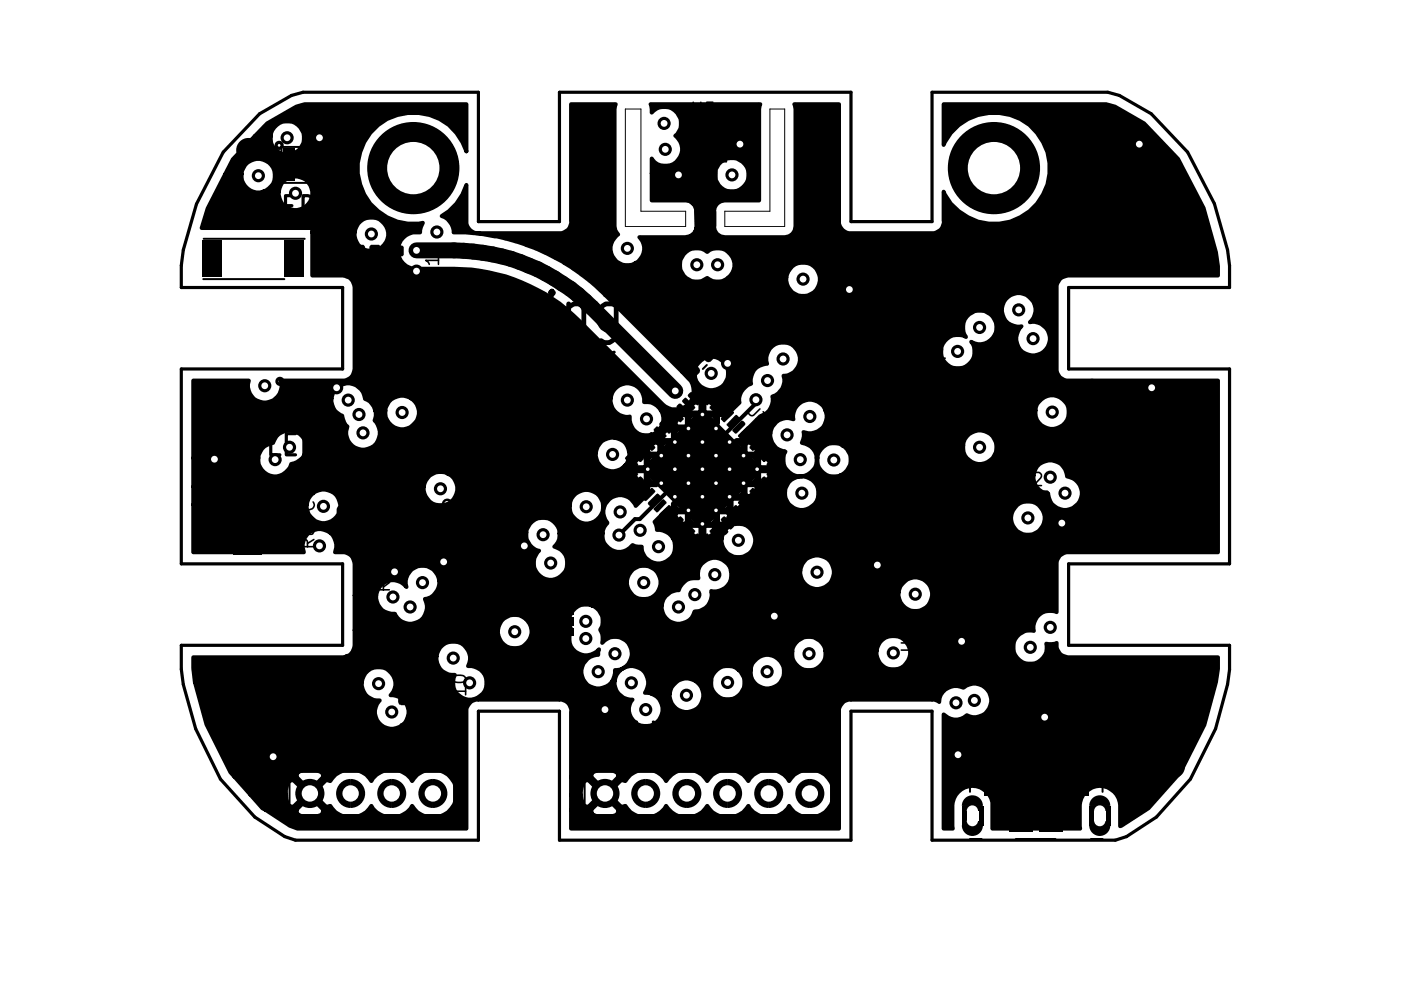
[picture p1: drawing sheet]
<svg xmlns="http://www.w3.org/2000/svg" width="297mm" height="210mm" viewBox="0 0 297 210" stroke-linecap="round" stroke-linejoin="round" font-family="sans-serif">
<g fill="none" stroke="#000" stroke-width=".42">
<path d="M59.7 31.2h7.9v7.6h-7.9zM231.6 31.2h7.8v7.7h-7.8zM43.1 59.2h17.2M43.2 50.6h21.4M147.4 74.9l-.8 .9M149.9 77.4l-.9 .8M184.7 66.5h13.3v7.8h-13.3M59.9 81.2h7.8v7.7h-7.8zM132.6 98.4l-1.1 1.1 1.1 1.2M148.9 82l1.1 1.2M165.2 98.4l1.2 1.1-1.2 1.2M232 81.6h7.9v7.7h-7.9z"/>
<path d="M48.7 104.5h-1v11.2h1M56.2 104.5h1v11.2h-1M77.1 104.3h-1v11.4h1M84.7 104.3h1v11.4h-1M96.5 116.2v.6h2.3M96.5 105.8h2.3M105.2 105.8h2.3v.6M107.5 116.2v.6h-2.3M147.7 115.8l1.2 1.2 1.1-1.2M174.2 111.1l9.4 9.5M236.8 104.4v-.4h15.1v.4M236.8 115.2v.5h15.1v-.5"/>
<path d="M236.8 107.9v3.9M251.9 107.9v3.9M112.9 127.8h6.5M114.6 135.6h4.8M161.8 123.5l13 13.1M198.3 128.5h-1.7v1.7M209.5 128.5h1.6v1.7M196.6 141.4v1.6M211.1 141.4v1.6h-1.6M214.7 144.1v1.1M218.2 144.1v1.1M232.4 145h4.3"/>
<path d="M232.4 150.8h4.3M244.2 154v-13.4h6.8v13.4M61.4 163.7h34.9v9.1h-34.9zM124 163.7h52.2v9.1h-52.2zM205.7 177.9h2.4M207.8 162.7h-2.1v5.2M215.4 177.9h8.4M231.3 177.9h2.5M231.6 162.7h2.2v5.2"/>
</g>
<g fill="none" stroke="#000" stroke-width=".34">
<path d="M144.4 34.3h.8M145.2 25.1h-.5v.5M147 21.7v2.2l.2 .2a.87 .87 0 0 0 1.4-.2v-2.2M148.8 39.8a1.14 1.14 0 0 0-1.3 .1 1.14 1.14 0 0 0-.3 1.2 1.02 1.02 0 0 0 .5 1 1.02 1.02 0 0 0 1.1-.1M151.1 21.7h-1.2l-.2 1.2 .4-.2h.7l.3 .2 .2 .3v.7l-.3 .4a1.16 1.16 0 0 1-1.3-.2M153.4 25.1h.5v.5M153.4 34.3h.5M154 33.8v.5M66.5 51.4a2.01 2.01 0 0 1 2.5 0 .68 .68 0 0 1-.4 1 1.6 1.6 0 0 1-2.2-.5zM66.6 56.2a.94 .94 0 0 0 .4 1.5 1.79 1.79 0 0 0 2-.3 1.08 1.08 0 0 0-.2-1.2M69.1 54.4h-2.7l.7 .7M69.1 53.6v1.5"/>
<path d="M76.5 55.2v2.7h1.3M78.6 56l.3-.1 .5-.7v2.7M78.6 57.9h1.6M90.5 57.1a.93 .93 0 0 0 .2 1.4 1.81 1.81 0 0 0 2.2-.2 1.08 1.08 0 0 0-.2-1.2M93 55.2h-2.7l.4 .3 .3 .5M93 52.7h-2.7l.6 .5 .1 .2M93 51.8v1.6M93 54.4v1.6M151.5 40.7l-.1 .3a.94 .94 0 0 1-1.4 0l-.1-1a.87 .87 0 0 1 1.1-.5l.4 .3a2.4 2.4 0 0 1-.4 2.4l-.3 .1h-.5M147.5 68.7a.91 .91 0 0 0-.9 1.3 1.24 1.24 0 0 0 1.1 1.1 1.24 1.24 0 0 0 1.3-.7v-.2M148.9 66.8l-.5 .7a2.08 2.08 0 0 0 1.6 1.8l.7-.4 .1-.2-.1-.5-.5-.5a.81 .81 0 0 0-1 .2 .81 .81 0 0 0-.1 .9M152.2 70.8a1.09 1.09 0 0 0-.9 .9 1.09 1.09 0 0 0 .7 1.2 .96 .96 0 0 0 1.1 .4 .96 .96 0 0 0 .7-.9"/>
<path d="M153.8 68.9l-.9 .9 .8 1 .1-.4 .7-.6a1.1 1.1 0 0 1 1 1l-.1 .3-.4 .4-.5 .1M173.4 68.2a.87 .87 0 0 1 .5 1l-.2 .4-1 .1a.87 .87 0 0 1-.5-1l.3-.5a2.52 2.52 0 0 1 2.3 .5l.1 .7M173.7 72.3v-1l-.2-.3a.72 .72 0 0 0-.7-.2 .72 .72 0 0 0-.6 .5v1h2.7M174.9 70.8l-1.2 .8M189.5 62.1a.96 .96 0 0 1 1.4 .8l-.1 1.4a.97 .97 0 0 1-1.6 0 2.1 2.1 0 0 1 .3-2.2zM189.6 64.1l.6 .1 .6 .7h.2M191.9 62.2a1.02 1.02 0 0 1 1.5 0l.1 .3-.1 .7-1.5 1.5h1.6M198.3 75.9h2.1M199.3 74.8v2.2M160.2 85.7l-1.5 1.3v.7l.6 .4h.5l1.3-1.4M161.8 87.3l1 1.1h-1.2a.68 .68 0 0 1 .3 .9l-.4 .4-.5 .1-.7-.6v-.4M63.8 112a1 1 0 0 0 1.1 1.3h1.1a.87 .87 0 0 0 .5-1l-.2-.5a1.16 1.16 0 0 0-1.4 .2 .99 .99 0 0 0 .2 1.2l.3 .1"/>
<path d="M64.2 106.4a.99 .99 0 0 0 .1 1.5 1.6 1.6 0 0 0 2.3-.7l-.2-.8M65.2 115.9v-1a.7 .7 0 0 0-.7-.5 .7 .7 0 0 0-.7 .5v1h2.7M66.5 114.4l-1.3 .8M66.6 104.8l-2.7-1.2v1.9M100 101.9l.1 2.5a.94 .94 0 0 0 1.3 0l.1-2.5M104 101.9a1.12 1.12 0 0 0-1.3 1.1l.1 1.4a.94 .94 0 0 0 1.3 0 1.16 1.16 0 0 0-.1-1.4 .99 .99 0 0 0-1.2 .2l-.1 .3M179.8 111.1l-1.5 1.5a.81 .81 0 0 0 .2 1 .81 .81 0 0 0 .9 .1l1.5-1.5M182 114.6l-1.2 1.2M182.4 113.4l-1.9 .9 1.2 1.2M195.8 119a1.57 1.57 0 0 1 2.7 .5v.6h-2.8zM196.8 100.9h1.9M197.4 104.8v-1a.76 .76 0 0 0-.7-.5 .76 .76 0 0 0-.7 .5v1h2.7"/>
<path d="M197.8 100.5v1.7l-2-.6M198.5 116v1.7l-1.7-1.6a.74 .74 0 0 0-1.1 .4v.6l.3 .4M198.7 103.3l-1.3 .9M201.3 113.9h2.2M202.4 112.9v2M203.5 117.3v-1.6l1 .9a.84 .84 0 0 1 .5-.9h.7l.4 .2 .1 1-.3 .4M203.5 101v1.3l1.3 .1-.2-.4v-.9a1.02 1.02 0 0 1 1.5 0l.1 .2v.7l-.2 .4M203.5 118.8a1.82 1.82 0 0 1 2.6 0l.1 1h-2.7zM204.9 105l-.1-1.3a.78 .78 0 0 0-1.3 .3v1h2.7M206.2 103.5l-1.3 .9M209 114h2.2M210.1 113v2.1"/>
<path d="M212.9 116.7l1.3-.1a.78 .78 0 0 0-.2-1.4h-1.1v2.8M213.5 116.7l1 1.3M214 101.6l1.3-.1a.78 .78 0 0 0-.2-1.3h-1.1v2.8M214.7 101.6l.9 1.4M215.4 115.2h1.7l-.9 1.1 .6 .1a1.02 1.02 0 0 1 0 1.5l-.2 .1h-.8l-.4-.2M216.7 101l.7-.8v2.8M216.7 103h1.5M219.3 100.4l.3-.2h.7a.77 .77 0 0 1 .3 1.1l-1.5 1.7h1.7M77.5 129.4l.4 .2-.2 .2-.3-.2zM78.8 137.4h2.1M79.8 136.4v2M80.4 134.5a1.71 1.71 0 0 1 2.5 0l.1 1h-2.7z"/>
<path d="M81.2 131.6h1.8M81.3 125.1v-1.1l-.2-.2a.72 .72 0 0 0-.7-.3 .72 .72 0 0 0-.6 .5v1.1h2.7M82.1 131.2v1.7l-2-.7M82.5 121.9l-2.7-1.2v1.9M82.5 123.5l-1.2 1M108.6 123.2h1.1a.75 .75 0 0 0 .6-.7 .75 .75 0 0 0-.6-.7h-1.1v2.7M109.3 123.2l.9 1.3M111.8 122.9l-.5-.6 .2-.5h1.1l.3 .5-.2 .4-.3 .2h-.6a.87 .87 0 0 0-.5 1.1l.2 .4 .9 .1a.87 .87 0 0 0 .5-1.1l-.3-.4-.2-.1M115.3 136.6a.96 .96 0 0 1 1.5 .7v1a.93 .93 0 0 1-1.5 .7 1.8 1.8 0 0 1 0-2.4zM115.4 138.5a1.63 1.63 0 0 1 1.2 .9h.2M117.8 137.2l.7-.7v2.7M117.8 139.2h1.5"/>
<path d="M157 127.6a.91 .91 0 0 0-1.4-.9 1.26 1.26 0 0 0-1.1 1.1 1.26 1.26 0 0 0 .7 1.3h.2M157.4 129.3l-.1-.3a.58 .58 0 0 1 .7-.6l.7 .5a.61 .61 0 0 1-.1 .7 .61 .61 0 0 1-.8 .1l-.4-.4h-.7l-.4 .4v.7l.4 .4h.7l.4-.4v-.7M191.1 136.3h2.2a.87 .87 0 0 1 .5 1l-.3 .5h-.2h-2.2M193.8 134.4h-2.7l.8 .7M193.8 133.6v1.5M200.5 121.5l.3 .2-.1 .2-.3-.2zM208.1 121.5l.3 .2-.1 .2-.3-.2zM213.1 123h1a.76 .76 0 0 0 .5-.7 .76 .76 0 0 0-.5-.7h-1v2.7M213.5 128.2l1.3-.1a.78 .78 0 0 0-.3-1.4h-1v2.8M213.7 123l.9 1.3M214.2 128.2l.9 1.3M215.6 121.8a1.16 1.16 0 0 1 1.4-.1 .78 .78 0 0 1 .1 1.1l-1.5 1.5h1.7"/>
<path d="M216.2 127.6l.7-.9v2.8M216.2 129.5h1.5M89.1 150v-1.1a.75 .75 0 0 0-.8-.5 .75 .75 0 0 0-.7 .5v1.1h2.7M90.3 146.6h-2.7l.5 .3 .3 .5M90.3 144h-2.7l.7 .5 .1 .3M90.3 148.4l-1.2 1M90.3 143.3v1.5M90.3 145.8v1.6M96.1 143.5a1.96 1.96 0 0 1 2.6 .3 .82 .82 0 0 1-.5 .8 2.61 2.61 0 0 1-2.1-.2zM97.5 149.9v-1.1a.76 .76 0 0 0-.8-.5 .76 .76 0 0 0-.7 .5v1.1h2.7M98.7 146.6h-2.7l.8 .7M98.7 148.3l-1.2 1"/>
<path d="M98.7 145.7v1.6M211.2 145.7v-1.7l1.1 .9a.78 .78 0 0 1 .6-.9h.5l.5 .3 .1 1-.3 .4M211.5 146.6a.93 .93 0 0 0 .2 1.5 1.77 1.77 0 0 0 2.2-.3 1.08 1.08 0 0 0-.2-1.2M213.5 154.5a1.08 1.08 0 0 0-1.3 0 1.08 1.08 0 0 0-.4 1.3 1.05 1.05 0 0 0 .6 1 1.05 1.05 0 0 0 1.1-.1M214.5 154.5l.5-.3h.6l.3 .1a.7 .7 0 0 1 .1 1.1l-1.5 1.6h1.7M224.5 145.4a1.1 1.1 0 0 0 0 1.3 1.1 1.1 0 0 0 1.2 .4 1.04 1.04 0 0 0 1.1-.4 1.04 1.04 0 0 0 0-1.2l-.1-.1M225.1 143.1h1.8M226.1 142.7v1.7l-2.1-.7M231 146l.4 .2-.2 .2-.3-.2zM232.3 141.5v2.2a.87 .87 0 0 0 1 .5l.5-.3v-.2v-2.2M234.3 156a.93 .93 0 0 0-1.5 .2 1.81 1.81 0 0 0 .3 2.2 1.08 1.08 0 0 0 1.2-.2M235 141.7a1.02 1.02 0 0 1 1.5 0v1l-1.6 1.5h1.7"/>
<path d="M235.3 156.5l.6-.3 .2-.4v2.7M235.3 158.5h1.6M239.8 159.4h-2.7l.6 .5 .1 .4M239.8 158.7v1.6M240.5 149.1a1.82 1.82 0 0 1 2.6 0l.1 1h-2.7zM243.2 146.7h-2.7l.6 .5 .1 .3M243.2 146v1.5M251.4 155.3h2.1M252.5 154.3v2.1M237.1 161.1v1.4h2.7M238.3 161.5v1"/>
</g>
<g fill="none" stroke="#000" stroke-width=".68">
<path d="M55 24.1l6.8-3.9 2.5-.6h37.1v27.4h17.2v-27.4h61.8v27.4h17.2v-27.4h37.3l2.4 .6 6.8 3.9 7.7 8.2 5.7 10.9 2.8 9.8 .4 3.3v4.7h-34.1v17.2h34.1v41.3h-34.1v17.3h34.1v5.2l-.4 3.1-2.6 9.4-5.3 10.7-7.2 8-6.4 4.2-2.3 .7h-38.9v-27.3h-17.2v27.3h-61.8v-27.3h-17.2v27.3h-38.7l-2.3-.7-6.4-4.2-7.3-8-5.2-10.7-2.6-9.4-.5-3.2v-5.1h34.2v-17.3h-34.2v-41.3h34.2v-17.2h-34.2v-4.7l.5-3.3 2.8-9.7 5.6-11zM57.2 41.5v4.4h2M60.5 43.6h1.4M62.5 41.5h-2v4.4h2M64.3 41.5h1a1.83 1.83 0 0 1 1.3 1.8 3.4 3.4 0 0 1-.7 2.4l-.6 .2h-1zM68.2 42.8l.4-.3 .7-1v4.4M68.2 45.9h2.3M227.5 41.5v4.4h1.9M230.8 43.6h1.4M232.7 41.5h-1.9v4.4h1.9M234.5 41.5h1a1.83 1.83 0 0 1 1.4 1.8 2.92 2.92 0 0 1-.8 2.4l-.6 .2h-1zM238.3 41.5h2.5l-1.4 1.7a1.08 1.08 0 0 1 1.4 .8v1l-.4 .7-.4 .2h-1.2l-.4-.2-.1-.2"/>
<path d="M78.9 74.7l4.2 1.6-4.2 1.7M85.7 74.7l4.1 1.6-4.1 1.7M91.7 74.7h2M93.7 72.7h-.5l-.5 .3-.2 .6v4.9M95.6 75.2a1.5 1.5 0 0 1 1.5-.5 1.5 1.5 0 0 1 1.1 1.1v1.6a1.48 1.48 0 0 1-1.4 1.1 1.48 1.48 0 0 1-1.5-1.1v-1.6zM100.5 74.7v3.8M102.1 74.7a1.35 1.35 0 0 0-1.6 1.1M103.4 74.7l1 3.8 1.1-2.7 1 2.7 1-3.8M109.4 76.6l2.6-.6v-.6l-.2-.5-.6-.2h-1l-.6 .2-.2 .5v2.3l.2 .5 .6 .3h1l.6-.3M114.3 75.2a1.58 1.58 0 0 1 2.1-.3l.3 .5v3.1M114.3 74.7v3.8M123.4 74.7l-4.1 1.6 4.1 1.7"/>
<path d="M130.2 74.7l-4.1 1.6 4.1 1.7M57.4 91.9v4.5h2M60.7 94.1h1.4M62.7 91.9h-2v4.5h2M64.4 91.9h1a2.19 2.19 0 0 1 1.4 2.6 1.94 1.94 0 0 1-2.4 1.9zM68.3 92.4l.6-.5h1a1.25 1.25 0 0 1 .6 2l-2.3 2.5h2.5M88 83.8l1.2 3.2 1.1-3.2M91.9 82.6l.6-.4h1.2a1.08 1.08 0 0 1 .9 1.4l-.2 .6-2.8 2.8h3M96.7 86.5l.2 .3-.2 .2-.3-.2 .3-.3v.5M99.1 82.6a1.2 1.2 0 0 1 1.3-.4 1.2 1.2 0 0 1 .9 .9 4.5 4.5 0 0 1-.3 3.4 1.1 1.1 0 0 1-1.2 .5 1.1 1.1 0 0 1-.8-.9 4.4 4.4 0 0 1 .1-3.5zM107.2 83.8v3.2M108.5 83.8a1.21 1.21 0 0 0-1.3 1"/>
<path d="M109.9 85.4l2.3-.5v-.4l-.3-.4-.4-.3h-.9l-.4 .3-.3 .4v1.8l.3 .5 .4 .2h.9l.4-.2M113.8 83.8l1.1 3.2 1.2-3.2M117.9 86.5l.2 .3-.2 .2-.3-.2 .3-.3v.5M119.5 87l1.6-4.8 1.6 4.8M119.9 85.6h2.3M230.3 91.5v4.4h1.9M233.6 93.6h1.3M235.5 91.5h-1.9v4.4h1.9M237.3 91.5h1a1.78 1.78 0 0 1 1.4 1.9 2.92 2.92 0 0 1-.9 2.4l-1.5 .1zM242.2 91.3l-1 3.2h2.6M243.2 93v2.9M42.6 112a.89 .89 0 0 0 .8 1.1"/>
<path d="M42.6 113.1h3M42.6 106.3v1.6M42.8 109.2a1.02 1.02 0 0 0 .4 1.6l.7-.2 .1-.4v-.6l.3-.4 .4-.1 .6 .1 .3 .4v.8l-.3 .4M45.6 106.3v.4l-.3 .4-.4 .2h-3.8M71.7 109.1h3M74.4 111.1l.3 .4v.8l-.3 .4-.4 .2h-1.7l-.4-.2-.2-.4v-.8l.2-.4 .8-.2 .5 2M74.7 107.4h-2.4a1.02 1.02 0 0 0-.4 1.6l.2 .1M228.6 114.5h5.5M230.5 108.6v2M230.5 106.9h3.6M230.7 114.5a1.6 1.6 0 0 1 .3-2.2l.5-.3h1.5l.6 .3a1.6 1.6 0 0 1 .2 2.2M234.1 108.6v.5l-.3 .5-.5 .2h-4.7"/>
<path d="M234.1 104.7h-2.9l-.5 .3a1.37 1.37 0 0 0 .3 1.9M63.2 156.9h4.5l-4.5 1.9h4.5M63.5 154a3.2 3.2 0 0 1 4 0l.2 .4v.9h-4.5v-.9zM72.1 159.9l4.5 1.2-4.5 1.1M72.6 156.9l-.2 .2a1.08 1.08 0 0 0-.2 1.1 1.08 1.08 0 0 0 1 .6 2.61 2.61 0 0 0 3.4-1v-.3l-.4-.6M72.6 153.4a1.08 1.08 0 0 0-.4 1.2 1.08 1.08 0 0 0 1 .8 3.6 3.6 0 0 0 3.2-.5 1.02 1.02 0 0 0-.2-1.5M81 156.8l-.1 .2a1.07 1.07 0 0 0-.2 1.1 1.07 1.07 0 0 0 1 .6 2.72 2.72 0 0 0 3.4-.9v-.3l-.4-.7M85.1 153.7v1.7h-4.5M89.5 157.6a3.3 3.3 0 0 1 4.1 0l.1 .4v.8h-4.4v-.8zM92.5 153.9v1.7M93.7 153.7l-4.4 1.1 4.4 1.1M125.8 156.3h4.4l-4.4 1.9h4.4"/>
<path d="M126 159.9a1.23 1.23 0 0 0 .8 1.8 3.5 3.5 0 0 0 3.2-.5 1 1 0 0 0-.2-1.4h-1.4v.6M126 153.4a3.3 3.3 0 0 1 4 0l.2 .4v.9h-4.4v-.9zM134.5 159.6l4.4 1.1-4.4 1.2M135 156.5a1.08 1.08 0 0 0-.4 1.1 1.08 1.08 0 0 0 1 .8 3.5 3.5 0 0 0 3.2-.5 1.04 1.04 0 0 0-.3-1.4M135 153.1a1.09 1.09 0 0 0-.4 1.2 1.09 1.09 0 0 0 1 .7 3.5 3.5 0 0 0 3.2-.5 1 1 0 0 0-.3-1.4M143.8 159.5l-.2 1.4a1.15 1.15 0 0 0 1.1 .7 1.15 1.15 0 0 0 1-.7 1.25 1.25 0 0 1 .7-1.3 1.25 1.25 0 0 1 1.4 .3l.2 .3-.2 1.3M144 156.1a1.08 1.08 0 0 0-.4 1.2 1.08 1.08 0 0 0 1 .8 3.5 3.5 0 0 0 3.2-.5 1.04 1.04 0 0 0-.2-1.5M148 153.1v1.6h-4.4M152 159.6l-.2 1.4a1.23 1.23 0 0 0 1.4 .5 1.23 1.23 0 0 0 .9-1.2 1.15 1.15 0 0 1 1.1-.7 1.15 1.15 0 0 1 1 .7v.8l-.2 .4M152 156.9a3.3 3.3 0 0 1 4 0l.2 .4v.9h-4.4v-.9zM154.9 153.2v1.7M156.2 153l-4.4 1.1 4.4 1.1"/>
<path d="M160.4 157.9a3.8 3.8 0 0 1 4 0l.2 .3v.7l-.2 .4a4.5 4.5 0 0 1-4 0l-.2-.4v-.7zM164.2 156l.2-.2 .2 .2-.2 .1-.2-.1h.4M164.6 153.5h-4.4l1.3 1M164.6 152.6v1.9M169.4 157.9a3.8 3.8 0 0 1 4.1 0l.2 .3v.7l-.2 .4a4.5 4.5 0 0 1-4.1 0l-.2-.4v-.7zM173.2 156l.3-.2 .2 .2-.2 .1-.3-.1h.5M173.7 152.6v2.1l-2.6-2a1.36 1.36 0 0 0-1.9 .5v.8l.5 .5M63.5 160.5a1.08 1.08 0 0 0-.2 1.2 1.08 1.08 0 0 0 1 .6 2.61 2.61 0 0 0 3.4-1v-.3l-.4-.6h-1.5v.6M80.9 160.2l-.3 .5v.8a1.28 1.28 0 0 0 1.4 .6 1.28 1.28 0 0 0 1-1.2 1.15 1.15 0 0 1 1-.7 1.15 1.15 0 0 1 1.1 .7v.8l-.3 .4M89.5 160.3l-.2 1.3a1.23 1.23 0 0 0 1.4 .6 1.23 1.23 0 0 0 .9-1.2 1.15 1.15 0 0 1 1.1-.7 1.15 1.15 0 0 1 1 .7v.8l-.1 .4M160.2 161.2h4.4M169.2 161.2h4.5"/>
<circle cx="59.2" cy="30.8" r=".64"/>
<circle cx="231.1" cy="30.9" r=".64"/>
<circle cx="59.4" cy="80.9" r=".64"/>
<circle cx="231.5" cy="81.3" r=".64"/>
<circle cx="224.1" cy="159.4" r=".38"/>
</g>
<g fill="none" stroke="#000" stroke-width=".51">
<circle cx="94.8" cy="106.8" r=".89"/>
<circle cx="177.6" cy="136.5" r=".89"/>
</g>
<g fill="#000">
<path d="M60 31.3h2.4v1.7h-2.4zM60 34h2.4v1.7h-2.4zM60 36.7h2.4v1.7h-2.4zM64.8 31.3h2.4v1.7h-2.4zM64.8 34h2.4v1.7h-2.4zM64.8 36.7h2.4v1.7h-2.4zM56.6 26.2l6.2-3.6 1.8-.5h34.3v10a11.8 11.8 0 0 0-14.3-7.9 11.8 11.8 0 0 0-8.5 14 11.8 11.8 0 0 0 13.6 9l-.5 1-.1 1.1a3.9 3.9 0 0 0-4.7 3.1 3.9 3.9 0 0 0 3.1 4.6h8.8l3.7 .2a38.2 38.2 0 0 1 22.8 10.8l18.3 18.2a3.9 3.9 0 0 0 5.1-.7 3.9 3.9 0 0 0-.2-5.2l-1.4-1.5h2.7a3.5 3.5 0 0 0 4.3 3.8 3.5 3.5 0 0 0 2.2-5.3 3.5 3.5 0 0 0-5.7-.3l-.4 .5-.4 1.3h-2.7l-13.5-13.4h81.3a3.5 3.5 0 0 0 4.2 3.8 3.6 3.6 0 0 0 .6 5.7 3.6 3.6 0 0 0 5.3-2.3 3.6 3.6 0 0 0-3.8-4.4l-.3 .1 .3-.3a3.6 3.6 0 0 0-1.4-5.6 3.6 3.6 0 0 0-4.9 3h-81.3l-4.6-4.6-3.2-2.6-3.9-2.7-3.8-2-4.2-1.7-4.2-1.3-6.3-1.1-4.7-.1v-.4a3.9 3.9 0 0 0-2.6-3.1 11.2 11.2 0 0 0 5.3-6.6v8.2l.2 .5a2.66 2.66 0 0 0 1.8 1.5h18.2l.4-.1a2.44 2.44 0 0 0 1.6-2.5v-24.7h9.5l-.3 1v24.9a2.69 2.69 0 0 0 .8 1.7 3.6 3.6 0 0 0-1.1 4.8 3.6 3.6 0 0 0 4.7 1.3h9.5v.8a3.5 3.5 0 0 0 5.7 2.3 3.5 3.5 0 0 0 4.5-.1h12.3v.7a3.6 3.6 0 0 0 5.4 2.7 3.6 3.6 0 0 0 0-6.1 3.6 3.6 0 0 0-5.4 2.7h-12.3l.5-.4a3.5 3.5 0 0 0-.2-4.7 3.5 3.5 0 0 0-4.8-.3 3.5 3.5 0 0 0-5.7 2.4h-9.5l.6-.3a3.5 3.5 0 0 0 .3-5.2h9.9l.8-.2 .2-.1a2.6 2.6 0 0 0 1.2-1.6l-.1-3.5a2.35 2.35 0 0 0-2.1-2.4h-7.3v-5.8h13.4v.7a3.6 3.6 0 0 0 5.4 2.7 3.6 3.6 0 0 0 0-6 3.6 3.6 0 0 0-5.4 2.6h-13.4v-3.1a3.5 3.5 0 0 0 5.4 .6 3.5 3.5 0 0 0-.4-5.4 3.5 3.5 0 0 0 .1-5.1 3.5 3.5 0 0 0-5.1 .2v-.8l-.3-1h23.3l-.2 1v19.4h-7.4a2.18 2.18 0 0 0-2.1 2.4l-.1 3.1 .2 .9 .5 .7 .7 .5 .9 .2h12.8l.7-.2a2.32 2.32 0 0 0 1.5-2.1v-24.9l-.3-1h9.5v25.3a2.67 2.67 0 0 0 2 2h18.2l.4-.1a2.44 2.44 0 0 0 1.6-2.5v-6.2l.2 .6a11.8 11.8 0 0 0 18.1 3.5 11.8 11.8 0 0 0-.5-18.3 11.8 11.8 0 0 0-17.8 4.3v-8.6h34.4l1.9 .5 6.2 3.6 7.2 7.5 5.4 10.4 2.6 9.4 .4 3v1.9h-31.8l-.8 .3a2.28 2.28 0 0 0-1.6 1.8v18.2l.7 1.3 .9 .5 .5 .2h32.1v36.4h-32.1a2.39 2.39 0 0 0-2.1 2v10.7l-.3-.2a3.5 3.5 0 0 0-4.5 4.2 3.5 3.5 0 0 0-4.3 3.1 3.5 3.5 0 0 0 3.7 3.8 3.5 3.5 0 0 0 3.2-4.2 3.5 3.5 0 0 0 2.2-.2 2.55 2.55 0 0 0 2.4 3.1h31.8v2.4l-.4 2.8-2.4 9.1-5.1 10-6.8 7.7-6 3.8-.1-5.1a4.3 4.3 0 0 0-4.5-3.5 4.3 4.3 0 0 0-4 4.1l.1 5h-18.6v-5.6a4.3 4.3 0 0 0-4.5-3.5 4.3 4.3 0 0 0-4 4.1l.1 5h-1.9v-24.2a3.4 3.4 0 0 0 4.9 .1 3.6 3.6 0 0 0 5.1-3.6 3.6 3.6 0 0 0-5.9-2.2 3.6 3.6 0 0 0-5.1 3l-1.5-.5h-17.1a2.51 2.51 0 0 0-2.6 2v25.4h-56.8v-4h4.2l.3 .9 .9 .5a5.7 5.7 0 0 0 4.4-.5l.2-.9-2.8-2.9-3 2.9h-4.2v-3.2h2l.2 .9 .6 1.5 .8 .2 2.9-2.9h1.3l2.8 2.9 .9-.2a5 5 0 0 0 8.6 0 5.1 5.1 0 0 0 8.7 0 5.1 5.1 0 0 0 8.8 0 5 5 0 0 0 8.6 0 5.1 5.1 0 0 0 7.7 1.2 5.1 5.1 0 0 0 0-7.8 5.1 5.1 0 0 0-7.7 1.3 5 5 0 0 0-8.6 0 5.1 5.1 0 0 0-8.8 0 5.1 5.1 0 0 0-8.7 0 5 5 0 0 0-8.6 0l-.9-.2-2.8 2.8h-1.3l-2.9-2.8-.8 .2-.5 .9-.3 2h-2v-3.8h4.2l3 2.9 2.8-2.9-.2-.9a5.6 5.6 0 0 0-5.3 0l-.3 .9h-4.2l.1-13.9a2.45 2.45 0 0 0-2.8-2.5h-17a2.57 2.57 0 0 0-2.5 2v25.4h-35.8l-1.6-.6-5.2-3.4h6.5l.3 .9a5.4 5.4 0 0 0 5.2 0l.3-.9-2.9-2.9-2.9 2.9h-6.5l-.7-.3-2.5-2.9h7.5l.1 .9 .3 1 .3 .5 .8 .2 3-2.9h1.2l2.9 2.9 .8-.2 .4 .5a5.1 5.1 0 0 0 8.3-.5 5 5 0 0 0 8.7 0 5.1 5.1 0 0 0 7.7 1.2 5.1 5.1 0 0 0 0-7.8 5.1 5.1 0 0 0-7.7 1.3 5 5 0 0 0-8.7 0 5.1 5.1 0 0 0-8.7 0l-.8-.2-2.9 2.8h-1.2l-3-2.8-.8 .2-.4 .9-.3 1v1h-7.5l-3.4-3.8h13.1l2.9 2.9 2.9-2.9-.3-.9a5.4 5.4 0 0 0-5.2 0l-.3 .9h-13.1l-.8-1-5.1-10.1-2.5-9h35.4a3.5 3.5 0 0 0 3.8 3.9 3.5 3.5 0 0 0 1 5.6 3.5 3.5 0 0 0 5.1-2.5 3.5 3.5 0 0 0-3.8-4.2 3.6 3.6 0 0 0-1.1-5.7 3.6 3.6 0 0 0-5 2.9h-35.4l-.3-2.9v-2.3l51.5-.2v.7a3.5 3.5 0 0 0 3.9 3.2 3.6 3.6 0 0 0 2.1 5.1 3.6 3.6 0 0 0 4.6-3.1 3.6 3.6 0 0 0-3.9-3.9 3.6 3.6 0 0 0-2.1-5.1 3.6 3.6 0 0 0-4.6 3.1h-19.1l.2-.1a2.39 2.39 0 0 0 1.6-2.3v-3.2h30.4a3.6 3.6 0 0 0 4.8 3.6 3.6 3.6 0 0 0 1.2-5.9h9.1l.1 1.5 .4 .7-.1 .2a3.6 3.6 0 0 0 1.1 4.7 3.6 3.6 0 0 0 4.8-.7l-.2 1.2a3.6 3.6 0 0 0-3.1 5.2 3.6 3.6 0 0 0 6.1 .3h.5v.7a3.6 3.6 0 0 0 3.8 3.2 3.5 3.5 0 0 0 1.1 5.2 3.5 3.5 0 0 0 5-1.6 3.5 3.5 0 0 0-2.1-4.8h3.9v.6a3.6 3.6 0 0 0 5.4 2.7 3.6 3.6 0 0 0 0-6h3.4v.7a3.6 3.6 0 0 0 5.2 2.8 3.6 3.6 0 0 0 .6-5.8h2.6v.6a3.6 3.6 0 0 0 4.8 3 3.6 3.6 0 0 0 1.6-5.4 3.6 3.6 0 0 0-5.7-.1l-.4 .5-.3 1.4h-2.6a3.5 3.5 0 0 0-3.6-.7 3.5 3.5 0 0 0-2.2 3l-3.6-.1a3.6 3.6 0 0 0-5.2 2.8h-3.9l-1.4-.2a3.6 3.6 0 0 0-1.6-5.4 3.6 3.6 0 0 0-4.8 2.9h-.5l.6-1.7v-.6h.3a3.5 3.5 0 0 0 3.2-3.9h34.1v.7a3.5 3.5 0 0 0 4 3.2 3.5 3.5 0 0 0 3-4.1h10.8v.8a3.6 3.6 0 0 0 4.9 2.9 3.6 3.6 0 0 0 1.6-5.4 3.6 3.6 0 0 0-5.7-.2l-.8 1.9h-10.8a3.5 3.5 0 0 0-3.6-3 3.5 3.5 0 0 0-3.4 3.2h-34.1l-.1-.7a3.5 3.5 0 0 0-6.1-1.2 3.7 3.7 0 0 0-.4-2.8 3.5 3.5 0 0 0-1.9-5.1h14.9v.6a3.6 3.6 0 0 0 3.3 3.3 3.6 3.6 0 0 0 3.7-2.7 3.5 3.5 0 0 0 3.6-4h39.6v.7a3.6 3.6 0 0 0 5.4 2.7 3.6 3.6 0 0 0 0-6.1 3.6 3.6 0 0 0-5.4 2.7h-39.6l-.1-.3a3.5 3.5 0 0 0 4.1-4.3h14.8v.7a3.6 3.6 0 0 0 4.9 2.9 3.6 3.6 0 0 0 1.2-5.7 3.6 3.6 0 0 0-5.7 .7l-.4 1.4h-14.8v-.2a3.5 3.5 0 0 0-4.2-2.4 3.5 3.5 0 0 0-2.6 4.2 3.6 3.6 0 0 0-4.2 2.5 3.6 3.6 0 0 0-3.6 3.3l-15-.1a3.5 3.5 0 0 0-4.6 3h-9.1l-.8-.5a3.6 3.6 0 0 0-5.2 2.8h-30.4v-7.4h4.6v.7a3.5 3.5 0 0 0 3.9 3.2 3.5 3.5 0 0 0 4.8 1.8 3.5 3.5 0 0 0 1.6-4.9 3.7 3.7 0 0 0 3-3.9h39.8v.8a3.6 3.6 0 0 0 5 2.9 3.6 3.6 0 0 0 1.2-5.7 3.6 3.6 0 0 0-5.8 .7l-.4 1.3h-39.8l-.1-.7a3.5 3.5 0 0 0-4.4-2.3 3.5 3.5 0 0 0-2.4 4.4 3.6 3.6 0 0 0-3.8-1.3 3.6 3.6 0 0 0-2.6 3h-4.6v-6.7l-.3-.9a2.28 2.28 0 0 0-1.7-1.5h-2.2l.3-1a4.1 4.1 0 0 0-1.3-3.2h41.6v.8a3.4 3.4 0 0 0 2.7 3.1 3.6 3.6 0 0 0 .3 5.5 3.6 3.6 0 0 0 5.3-1.4 3.6 3.6 0 0 0-2.4-5 3.1 3.1 0 0 0 1.1-2.8h9.2v.7a3.5 3.5 0 0 0 2.5 3.1 3.5 3.5 0 0 0 3.8-1.3l.6 .2 1.4 .1v.3a3.6 3.6 0 0 0 4.5 3.1 3.6 3.6 0 0 0 2.1-5.1h10.3v.7a3.6 3.6 0 0 0 5.4 2.7 3.6 3.6 0 0 0 0-6.1 3.6 3.6 0 0 0-5.4 2.7h-10.3l-.4-.6a3.9 3.9 0 0 0-3-1.2v-.4h6.7a3.5 3.5 0 0 0 2 2l.5-.4v-2.1h.9v2.1l.4 .4 1.1-.5 .4-.5 .5-1-.4-.5h-4.9l-.5 .5h-6.7l-.5-1.3 1.5-1.6h2.8a3.5 3.5 0 0 0 2 2.1l.5-.5v-2.1h-2.1l-.4 .5h-2.8l1.3-1.1 .6 .2 .5-.4v-1l.6-.6 .2 .3-.4 .9 .9 .8 .9-.4 .5 .4 .6-.7-.4-.3 .4-.9 .4 .7-.4 .5 .6 .7 .5-.4 .9 .4-.8 .4-.6-.3-.6 .6 .4 .5-.4 .8 .9 1 .8-.5 .6 .4 .5-.6-.3-.5 .4-.9 .5 .9-.5 .5 .7 .6 .5-.4 .9 .5 .8-1-.4-.8 .3-.5-.1-.3h.6v2.1l.5 .5a2.77 2.77 0 0 0 1.8-1.7h59.9v.7a3.6 3.6 0 0 0 5.4 2.6 3.6 3.6 0 0 0 0-6 3.6 3.6 0 0 0-5.4 2.7h-59.9l.2-.4-.4-.5h-2.7l-.5-.3-.5 .3-.8-.4 .6-.2 .2-.2h.2l.3 .4 .6-.7-.3-.5 .4-.7 .4 .7-.3 .5 .6 .7 .3-.4 1 .4 .9-.8-.2-.6-.2-.3v-.2l.4-.3-.3-.3h.7v2.1l.5 .4a2.9 2.9 0 0 0 2-2l-.5-.5h-2.7l-.4-.4-.4 .4-.9-.4 .9-.4 .4 .3 .7-.6-.4-.3 .4-1 .4 .8-.3 .5 .6 .6 .5-.3 .8 .4 .9-.9-.4-.9 .4-.5-.3-.1h.8v2l.4 .4 .6-.2 .9-.9h6.5v.7a3.6 3.6 0 0 0 4.9 2.9 3.6 3.6 0 0 0 1.2-5.6 3.6 3.6 0 0 0-5.7 .7l-.4 .6v.7h-6.5l.5-.9-.4-.4h-2.8l-.3-.5-.5 .5-.9-.5 .9-.4 .5 .4 .6-.6-.4-.5 .4-.9 .5 .9-.5 .5 .6 .6 .5-.4 .9 .4 .9-.9-.4-.8 .3-.5-.2-.3h.8v2l.4 .5 .6-.2a2.8 2.8 0 0 0 1.4-1.8l-.4-.5h-2.8l-.3-.3-.6 .3-.8-.4 .6-.2 .2-.2h.2l.4 .4 .5-.6-.3-.5 .4-.9-.4-.5h.9v2.1h2l.4-.5-.2-.6a3.5 3.5 0 0 0-1.8-1.4l-.4 .4h-.9l-.5-.4-.9 .4-.5-.3-.6 .6 .5 .3-.5 1-.4-.8 .4-.5-.6-.6-.5 .3-.9-.4 .9-.4 .5 .4 .6-.7-.4-.5 .4-.8-.4-.5h.9v2.1h2l.4-.4a2.98 2.98 0 0 0-2-2.1l-.4 .4h-1l-.4-.4-.8 .4-.4-.2 .6-.6h1l.5-.5-.3-.7 .3-.2h5.7v.6a3.7 3.7 0 0 0 3.2 3.3 3.5 3.5 0 0 0 2.4 5.1 3.5 3.5 0 0 0 4.2-3.8h.2v.8a3.5 3.5 0 0 0 4.8 2.9h41v.7a3.5 3.5 0 0 0 3.1 3.1 3.6 3.6 0 0 0 3.5 3.5 3.6 3.6 0 0 0 3.7-3.3 3.6 3.6 0 0 0-3.2-3.8 3.6 3.6 0 0 0-3.4-3.4 3.6 3.6 0 0 0-3.7 3.2h-41l.4-.1a3.6 3.6 0 0 0 .1-6.2h25.6v.7a3.6 3.6 0 0 0 4.9 2.9 3.6 3.6 0 0 0 1.5-5.4 3.6 3.6 0 0 0-5.6-.2l-.4 .6-.4 1.4h-25.6a3.4 3.4 0 0 0-5.3 2.6h-.2v-.7a3.5 3.5 0 0 0-3.1-2.5 3 3 0 0 0 .3-2.3 3.5 3.5 0 0 0 3.9-.7 3.5 3.5 0 0 0 .8-3.9h44.5v.7a3.6 3.6 0 0 0 4.8 3 3.6 3.6 0 0 0 1.6-5.4 3.6 3.6 0 0 0-5.6-.1l-.4 .5-.4 1.3h-44.5a3.5 3.5 0 0 0-4.2-2.1 3.5 3.5 0 0 0-2.6 4 3.6 3.6 0 0 0-4.9 3h-5.7l3.6-3.7a3.5 3.5 0 0 0 2.5-4.1 3.5 3.5 0 0 0 2.4-4.4 3.5 3.5 0 0 0 2.9-5.5h30.6v.7a3.5 3.5 0 0 0 4.8 3 3.5 3.5 0 0 0 1.5-5.4 3.6 3.6 0 0 0 5-1.5 3.6 3.6 0 0 0-1.9-4.9 3.6 3.6 0 0 0-4.7 2.3 4 4 0 0 0 .5 3.1 3.5 3.5 0 0 0-5.2 2.7h-30.6l-.3-.3a3.5 3.5 0 0 0-4.4-.9 3.5 3.5 0 0 0-1.7 4.1 3.4 3.4 0 0 0-3.3 4.3 3.5 3.5 0 0 0-2.5 3.9l-3.1 3.1-1-.5-.5 .4v1.4l-1.4 1.6-1-.5 .8-.4 .5 .4 .6-.6-.3-.5 .4-.9-.8-.9-.9 .4-.5-.3-.7 .6 .5 .3-.5 1-.4-.8 .3-.5-.5-.6-.6 .3-.8-.4-.5 .4-.4 .5 .4 .9-.4 .5 .6 .6 .6-.4 .8 .4-.8 .5-.6-.5-.6 .6 .4 .5-.4 .9-.4-.9 .4-.5-.6-.6-.5 .5-.9-.5-.9 .9 .4 .8-.3 .5 .6 .6 .5-.3 .8 .4-.6 .2-.2 .2h-.2l-.3-.4-.6 .7 .3 .5-.4 .8-.4-.8v-.2l.4-.3-.7-.7-.3 .4-1-.4-.9 .9 .4 .8v.2l-.4 .3 .7 .7 .3-.4 1 .4-.8 .4-.5-.3-.7 .6 .4 .3-.4 1-.4-.8 .3-.5-.6-.6-.5 .3-.8-.4-.9 .9 .5 .9-.5 .5 .6 .6 .4-.4 1 .4-.9 .4-.5-.3-.6 .6 .5 .4-.5 .9 .5 .5 .4 .4 .8-.4 .5 .4 .6-.6-.3-.5 .4-.9 .4 .9-1.4 1.6h-1.4l-.5 .4 .5 1-3 3a3.6 3.6 0 0 0-5.2-1.8 3.6 3.6 0 0 0-.8 5.4 2.91 2.91 0 0 0-1 2.2h-9.2v-.2a3.5 3.5 0 0 0-3.5-3.1 3.5 3.5 0 0 0-3.5 3.1h-41.6l-.6-.3a3.5 3.5 0 0 0-4.1 .5 3.5 3.5 0 0 0-.9 4h-23.4v-10.1h24v.7a3.6 3.6 0 0 0 5 2.9 3.6 3.6 0 0 0 1.2-5.6 3.6 3.6 0 0 0-5.8 .7l-.4 1.3h-24v-3.8h48.8v.8a3.7 3.7 0 0 0 3.2 3.1h27.8v.7a3.6 3.6 0 0 0 4.9 2.9 3.6 3.6 0 0 0 1.5-5.4 3.6 3.6 0 0 0-5.6-.1l-.4 .5-.4 1.4h-26.7a3.5 3.5 0 0 0 2.8-3 3.5 3.5 0 0 0-2-3.7h39.5l.2 .5a3.4 3.4 0 0 0 1.8 1.5l.5-.5v-2h-2l-.5 .5h-39.5l-.5-.2a3.7 3.7 0 0 0-4.6 3h-48.8v-6.1h13.8v.7a3.5 3.5 0 0 0 3.2 3.2 3.5 3.5 0 0 0 3.7-2.6 3.8 3.8 0 0 0 3-2.4h61.6v.7a3.6 3.6 0 0 0 2.5 3 3.6 3.6 0 0 0 3.8-1.1h1.8l.5 .5h2v-2.1l-.5-.4-.5 .3a3.4 3.4 0 0 0-1.5 1.7h-1.7a3.9 3.9 0 0 0 .6-2.8h4l.5 .4h2v-2.1l-.5-.4-.5 .2a2.69 2.69 0 0 0-1.5 1.9h-4v-.5a3.3 3.3 0 0 0-3-2.5h9.9l.4 .5h2.1v-2l-.5-.5-.6 .2a2.8 2.8 0 0 0-1.4 1.8h-10.7l-.6 .2a3.6 3.6 0 0 0-2.6 3h-61.6l.1-.2a3.6 3.6 0 0 0-2.5-4.4 3.6 3.6 0 0 0-4.4 2.5 3.5 3.5 0 0 0-3.1 3.2h-13.8v-16.4l11.7 .1a3.5 3.5 0 0 0 1.5 4 3.5 3.5 0 0 0 4.2-.3h11.9v.7a3.5 3.5 0 0 0 2.3 3 3.4 3.4 0 0 0 1.1 2.2 3.6 3.6 0 0 0 4 4.8 3.6 3.6 0 0 0 1.7-6 3 3 0 0 0 .2-2.1h2.1v.7a3.6 3.6 0 0 0 5.4 2.7 3.6 3.6 0 0 0 .1-6h42.3v.7a3.5 3.5 0 0 0 4 3.1 3.5 3.5 0 0 0 2.7 3.9 3.5 3.5 0 0 0 4.2-2.3h2.7l.4 .5h2.1v-2.1l-.5-.4-.6 .2a3.8 3.8 0 0 0-1.4 1.8h-2.7l.1-.1a3.1 3.1 0 0 0-.4-2.8h5.9l.5 .5h2v-2.1h.9v2.1h2l.4-.5a2.98 2.98 0 0 0-2-2l-.4 .4h-.9l-.5-.4-.5 .3a3.4 3.4 0 0 0-1.5 1.7h-5.9l-.3-.5a3.6 3.6 0 0 0-3.2-1.2 3.6 3.6 0 0 0-3.2-4 3.6 3.6 0 0 0-3.9 3.2h-42.3l-.2-.2a3.6 3.6 0 0 0-5.3 2.8h-2.1l-.1-.2a3.4 3.4 0 0 0-2.1-2.4 3.6 3.6 0 0 0-3.6-3.2 3.6 3.6 0 0 0-3.5 3.2h-11.9l.4-.4a3.4 3.4 0 0 0 .7-3.4h13.7l.4-.2a2.47 2.47 0 0 0 1.6-2.3l-.1-17.7a2.41 2.41 0 0 0-2.4-2.1h-6.5v-9.1h9v.7a3.6 3.6 0 0 0 4.8 3 3.6 3.6 0 0 0 1.6-5.5 3.6 3.6 0 0 0-5.7-.1l-.7 1.9h-9v-.7l-.2-.3h-23.2l1.2-4.1 3.8-7.3h3.4a3.6 3.6 0 0 0 4.6 3.7h3.3v.7a3.6 3.6 0 0 0 5 2.9 3.6 3.6 0 0 0 1.1-5.6 3.6 3.6 0 0 0-5.7 .7l-.4 1.3h-3.3l.6-.2a3.6 3.6 0 0 0 .3-6.1 3.6 3.6 0 0 0-5.5 2.6h-3.4l1.6-3.1 4.6-4.9h3.4a3.6 3.6 0 0 0 4.4 3.8 3.6 3.6 0 0 0 2.2-5.4 3.6 3.6 0 0 0-5.8-.3l-.7 1.2-.1 .7h-3.4zM123.7 27.7a1.6 1.6 0 0 1 1.8 0 1.6 1.6 0 0 1 .7 1.6l.1 7.1a3.2 3.2 0 0 1 0 5.5 3.2 3.2 0 0 1-4.8-2.7h.5a2.57 2.57 0 0 0 4 2.1 2.57 2.57 0 0 0-.4-4.5v-7.9a.99 .99 0 0 0-1-.7 .99 .99 0 0 0-.9 .8v7.8a2.56 2.56 0 0 0-1.7 2.4h-.5a3.4 3.4 0 0 1 1.5-2.8v-7.6zM124.2 30.1h.9v7a2.03 2.03 0 0 1 1.6 2.3 2.03 2.03 0 0 1-2.2 1.7 2.03 2.03 0 0 1-1.9-2h.4l.1 .4a.73 .73 0 0 0 .8-.8l.3-.4a.43 .43 0 0 0 .6-.4 .43 .43 0 0 0-.6-.4 1.56 1.56 0 0 0-1.2 1.6h-.4a2 2 0 0 1 1.6-2zM127.5 30.8h1.4v.7h-1.3zM127.5 33.6h1.4v.6h-1.4zM127.5 29.4h2.4v.6h-2.4z"/>
<path d="M127.5 32.1h2.4v.7h-2.4zM127.5 34.9h2.4v.6h-2.4zM144.8 25.6h2.1v1.5h-2.1zM144.8 27.8h2.1v1.5h-2.1zM144.8 30.1h2.1v1.5h-2.1zM144.8 32.3h2.1v1.5h-2.1zM146.6 36.1l.3-.3h1.6l.3 .2v1.9l-.2 .4-1.5 .1-.5-.2-.1-.4zM149.9 36.1l.3-.3 1.8 .1 .1 .2v1.9l-.5 .4-1.5-.1-.2-.3zM151.8 32.3h2v1.5h-2zM151.8 30.1h2v1.5h-2zM151.8 27.8h2v1.5h-2zM151.8 25.6h2v1.5h-2z"/>
<path d="M231.9 31.4h2.5v1.7h-2.5zM231.9 36.9h2.5v1.7h-2.5zM231.9 34.1h2.5v1.8h-2.5zM236.7 31.4h2.4v1.7h-2.4zM236.7 34.1h2.4v1.8h-2.4zM236.7 36.9h2.4v1.7h-2.4zM42.8 51h4.2v7.8h-4.2zM60.3 51h4.1v7.8h-4.1zM70.4 55.4h1.9l.3 .2v1.8l-.3 .3h-1.7l-.5-.3v-1.8zM70.3 52.2l.4-.2 1.6 .1 .3 .2v1.8l-.3 .3h-1.9l-.3-.3v-1.8zM75 52.2l.4-.3h1.6l.4 .3-.1 1.9-.3 .3h-1.6l-.4-.4zM78.3 52.2l.4-.3h1.6l.4 .3-.1 1.9-.3 .3h-1.6l-.4-.5z"/>
<path d="M83.2 52.2l.5-.2 1.6 .1 .3 .2v1.8l-.3 .3h-1.9l-.3-.6v-1.2zM83.1 55.6l.3-.2h1.9l.3 .2v1.8l-.5 .3h-1.7l-.3-.5zM141.1 74.4l1-.9a.6 .6 0 0 1 .8 0l1.1 1.1v.6l-1 1a.51 .51 0 0 1-.8 0l-1.1-1.1zM144.4 71.1l.7-.1 1.3 1.3v.5l-1.3 1.2-.5-.1-1.2-1.3 .1-.5zM145.7 76.5l.3-.1 .6 .1 1.7 1.6 .1 .3-.1 .6-1.5 1.5-.2 .1-.6-.1-1.7-1.7-.1-.2 .1-.6zM149.5 72.7a.78 .78 0 0 1 1 0l1.6 1.6 .1 .6-.1 .3-1.5 1.5-.2 .1-.6-.1-1.7-1.7-.1-.2 .1-.6zM176.5 71.1l.4-.1h1.7l.3 .4-.1 1.8-.2 .1-2-.1-.2-.4v-1.3zM176.5 67.8l.3-.2 1.8 .1 .3 .3v1.7l-.3 .3h-1.8l-.3-.2-.1-.3v-1.3zM183.2 67.6l.5-.4h3.3l.5 .4 .1 .3v5a.91 .91 0 0 1-.9 .7h-2.7l-.8-.4-.2-.3v-5zM187.4 77.6l.6 .1 .8 .7a.55 .55 0 0 1-.3 .7 .55 .55 0 0 1-.8-.2v-.2a.71 .71 0 0 1-.4-1zM191.3 76.1l.6-.2 .3 .3v1.1v.3l-.3 .2h-.3l-.3-.3zM189.4 79.7a3.4 3.4 0 0 1 5.6 1.6 3.3 3.3 0 0 1-2.4 4 3.2 3.2 0 0 1-4.2-3.2h1a2.38 2.38 0 0 0 3 2.3 2.38 2.38 0 0 0 1.3-3.6 2.38 2.38 0 0 0-3.8-.2l-.5 .7v.8h-1l.2-1.3z"/>
<path d="M192.8 67.6l.5-.4h3.3l.5 .4 .1 5.4-.4 .4-.5 .2h-2.8l-.7-.4-.2-.3v-5zM194.8 78.4l.7-.8h.5l.2 .3a.49 .49 0 0 1-.3 .7l-.5 .5a.49 .49 0 0 1-.7-.1 .49 .49 0 0 1 .1-.6zM60.2 86.9h2.4v1.7h-2.4zM60.2 84.1h2.4v1.8h-2.4zM60.2 81.4h2.4v1.7h-2.4zM64.9 81.4h2.5v1.7h-2.5zM64.9 86.9h2.5v1.7h-2.5zM64.9 84.1h2.5v1.8h-2.5zM132.6 96.9l.5-.5h.2l2 2v.2l-.6 .6h-.2l-2-1.9zM133.8 95.8l.5-.6h.3l1.9 1.9v.4l-.5 .5h-.4l-1.8-1.9zM135 94.6l.5-.5h.4l1.8 1.7v.5l-.5 .5h-.4l-1.8-1.9zM136.7 92.9l.3-.1 1.9 1.9v.3l-.6 .6h-.2l-2-2v-.2z"/>
<path d="M137.4 92.1l.5-.5h.4l1.8 1.9v.3l-.5 .5h-.4l-1.8-1.8zM138.6 90.9l.5-.5h.3l1.9 1.9v.3l-.5 .5h-.3l-1.9-1.8zM139.8 89.7l.6-.5h.2l1.9 1.8 .1 .4-.6 .5h-.3l-1.9-1.8zM141.1 99.5l.8-.4h.2l.3 .4 .7-.6-.4-.4 .4-1 .4 1-1 1.1-.6 .3zM141.1 88.5l.5-.5h.2l2 1.9v.3l-.6 .6h-.3l-1.9-2zM142.7 86.8h.4l1.8 1.8v.4l-.5 .5-.2 .1-2-1.9v-.4zM143.4 86.1l.5-.5h.5l1.7 1.8v.4l-.5 .5h-.3l-1.9-1.9zM144 96.6l.9-.4 .5 .4 .6-.7-.4-.3 .4-.9 .4 .7-.4 .5 .1 .1-1.2 1zM145.1 84.4l.4-.1 1.9 2v.2l-.6 .6h-.2l-2-1.9v-.3zM145.9 83.7l.5-.6h.3l1.9 1.9v.3l-.6 .6h-.3l-1.8-1.8zM146.9 93.7l.8-.4 .6 .3 .5-.6-.3-.5 .4-.8 .2 .6 .3 .2v.2l-.5 .3 .1 .1-1.1 1zM149.3 85l1.8-1.9h.4l.5 .6v.3l-2 1.9h-.3l-.4-.5z"/>
<path d="M152.2 84.4l.4-.1 .6 .5v.5l-1.9 1.8h-.3l-.5-.5v-.4zM151.7 87.4l2-1.9 .7 .7v.2l-1.9 1.9h-.4l-.5-.6zM152.7 99.5l.9-.4 .4 .4 .7-.6-.4-.4 .4-1 .4 .9-.3 .5 .6 .6 .4-.4 .9 .4-.8 .4-.5-.3-.6 .6 .3 .5-.4 .8-.4-.8 .4-.5-.7-.6-.4 .3zM152.9 88.6l1.8-1.8h.3l.6 .6v.2l-2 2-.8-.7zM156 88h.2l.6 .6v.3l-1.8 1.8-.3 .1-.7-.8zM157.2 89.2h.4l.5 .7-2 2h-.2l-.6-.5v-.3zM156.5 92.3l1.8-1.9h.4l.6 .6-.1 .4-1.8 1.7h-.4l-.5-.6zM157.7 93.5l1.9-1.9h.3l.5 .5v.4l-1.9 1.9-.3-.1-.5-.4zM148.3 87h.1a.82 .82 0 0 1 1.1 0l11.9 11.9a.86 .86 0 0 1 0 1.3l-12.1 12-.9-.1-12-12-.2-.4v-.5l.2-.2zM160.7 92.9l.3-.1 .6 .5v.4l-1.8 1.9h-.4l-.5-.5v-.4zM162.1 94l.3 .1 .4 .4 .1 .3-1.9 2h-.4l-.5-.5v-.4zM161.4 97l1.8-1.8h.3l.6 .6v.3l-1.9 1.9h-.4l-.5-.6z"/>
<path d="M164.4 96.4h.3l.6 .6v.3l-2 1.9h-.1l-.7-.7zM185.7 81.7h1.5l.2 .2-.1 .5-.4 .2h-1l-.4-.5zM188.1 85l.6 .1a.72 .72 0 0 1-.3 1l-.5 .5a.5 .5 0 0 1-.6-.1 .5 .5 0 0 1-.1-.6zM191.6 86.4h.3l.3 .3v1.1a.52 .52 0 0 1-.3 .5 .52 .52 0 0 1-.6-.2l-.1-1.2zM194.9 85h.3l1.1 1.1a.55 .55 0 0 1-.8 .5l-.9-1zM196 81.9a1.38 1.38 0 0 1 1.9 0l.1 .2-.2 .3-.2 .2h-1.2l-.4-.3zM232.3 87.3h2.5v1.7h-2.5zM232.3 81.8h2.5v1.7h-2.5zM232.3 84.6h2.5v1.7h-2.5zM237.2 87.3h2.3v1.7h-2.3zM237.2 81.8h2.3v1.7h-2.3zM237.2 84.6h2.3v1.7h-2.3z"/>
<path d="M49.4 114.2h6.1v3.4h-6.1zM49.4 102.6h6.1v3.4h-6.1zM60 106.4l.3-.2h1.8l.4 .4-.1 1.7-.4 .2h-1.8l-.3-.4zM60.2 103h2l.3 .3v1.5l-.2 .3-.3 .1h-1.5l-.4-.1-.2-.3v-1.5zM60.1 114.6h2.1l.2 .2v1.8l-.4 .3-1.8-.1-.3-.2v-1.8zM59.9 111.5l.3-.2h1.9l.3 .2v1.8l-.3 .2h-1.9l-.3-.2zM77.8 102.4h6.2v3.5h-6.2zM77.8 114h6.2v3.5h-6.2zM96.7 110.8l.3-.2h1.6l.3 .1v1.2l-.3 .3-1.7-.1-.2-.2zM96.8 109l1.9-.1 .2 .2v1.1l-.2 .2h-1.8l-.2-.2zM96.8 107.3l1.9-.1 .2 .2v1.1l-.2 .2-1.9-.1zM96.9 114h1.8l.2 .2v1.2l-.2 .2-1.9-.1-.1-1.2z"/>
<path d="M96.7 112.5l.2-.1h1.8l.2 .1v1.2l-.3 .2h-1.7l-.2-.3zM99.6 106.2h1.4l.1 1.8-.3 .3h-1.1l-.1-.2zM99.6 114.6h1.4l.1 1.7-.3 .4h-1.1l-.1-.2zM102 118.8l1.4 2.7h-.7v3l1-1a.65 .65 0 0 0 .2-.9l.3-.7 1.6-.4h.7l-.1 1a1.27 1.27 0 0 1-.8 1.7l-.5-.2-.2 .1-1.3 1.3h2.9l.1-.8 2.5 1.4-2.5 1.5v-.8h-3.9v3.7l.8 .1-1.4 2.6-1.4-2.6 .8-.1v-2.9l-1.5 1.5a.87 .87 0 0 1 .1 .9 .87 .87 0 0 1-.9 .4l-1.6 .2 .2-2.1 .5-.4 .7 .1 .4-.3 1.1-1.1h-2.8l-.1 .8-2.6-1.5 2.4-1.3h.3v.7h3.7v-3.9h-.8zM101.3 106.2h1.4l.1 1.8-.3 .3h-1.1l-.1-.2zM101.3 114.6l.1-.1 1.3 .1 .1 1.8-.3 .3h-1.1l-.1-.2zM103 114.6h1.4v2l-1.2 .1-.2-.2zM103 106.2h1.4l.1 1.8-.2 .3h-1.2l-.1-.2zM105.1 112.5l.1-.1h1.9l.2 .1v1.2l-.3 .2h-1.7l-.2-.3zM105.2 114.1l1.9-.1 .2 .2v1.2l-.2 .2-1.9-.1zM105.2 107.3l1.9-.1 .2 .2v1.1l-.2 .2h-1.9l-.1-.2zM105.2 109l1.9-.1 .2 .2v1.1l-.2 .2h-1.9l-.1-.2z"/>
<path d="M105.2 110.7l.2-.1 1.8 .1 .1 1.2-.4 .3-1.7-.1-.1-.2zM107.8 119l.3-.3 1.9 .1 .2 .2v1.8l-.2 .3-1.9 .1-.3-.5zM111.3 118.9l.1-.2h1.8l.2 .2 .1 1.9-.3 .4h-1.8l-.2-.3-.1-1.8zM132.6 101.7l1.9-1.9h.2l.6 .6v.3l-2 1.9-.3-.1-.4-.4zM135.6 101.1l.3-.1 .6 .6v.3l-1.9 1.9h-.3l-.5-.5v-.4zM135 104.1l1.8-1.8h.4l.6 .6-.1 .3-1.8 1.8h-.4l-.5-.5zM138 103.5h.3l.6 .6v.2l-1.8 1.9-.3 .1-.6-.6-.1-.3zM137.4 106.5l1.9-1.9h.2l.6 .6v.4l-1.9 1.8h-.4l-.4-.5zM138.6 107.7l1.9-1.9 .8 .6v.4l-1.9 1.8h-.3l-.5-.5zM139.8 109l1.8-1.9h.4l.6 .6-.1 .3-1.8 1.8h-.4l-.5-.5zM142.9 108.3h.3l.6 .6v.2l-2 2h-.2l-.5-.5-.1-.4zM144 109.6l.4-.1 .5 .6v.3l-1.8 1.9h-.4l-.5-.5v-.5z"/>
<path d="M143.5 112.5l1.8-1.8h.3l.6 .6-.1 .4-1.8 1.8h-.4l-.5-.6zM146.5 111.9h.3l.6 .6v.3l-1.9 1.8-.2 .1-.6-.5-.1-.3zM145.9 115l1.8-1.9h.3l.6 .6v.3l-2 1.9-.3-.1-.4-.4zM148.9 103.3l.2 .6 .3 .2v.2l-.5 .3 .7 .6 .5-.3 .8 .4-.8 .4h-.2l-.3-.4-.7 .7 .5 .3-.5 1.1-.4-.9 .3-.5-.5-.7-.4 .4-1-.4 .8-.4 .6 .3 .5-.6-.3-.5zM149.3 113.6l.5-.5h.3l1.9 1.9v.3l-.6 .6h-.3l-1.8-1.9zM149.8 102.4l.8-.4 .5 .4 .6-.6-.3-.5 .4-.9 .4 .9-.3 .5 .6 .6 .5-.4 .8 .4-.6 .2-.2 .3h-.2l-.3-.5-.6 .6 .3 .5-.4 .9-.4-.9 .3-.5-.6-.6-.3 .5zM150.5 112.4l.5-.5h.3l1.9 1.9v.3l-.6 .6-.4-.1-1.7-1.7zM151.6 111.3l.5-.6h.5l1.7 1.8 .1 .4-.6 .6h-.3l-1.9-1.9zM152.8 110.1l.5-.5 .4-.1 1.9 1.9v.3l-.6 .6h-.2l-2-2zM154.1 108.8l.5-.5h.3l1.9 1.9v.3l-.6 .6-.3-.1-1.8-1.8zM155.3 107.6l.5-.5h.4l1.8 1.8v.4l-.5 .5h-.4l-1.8-1.8zM156.5 106.4l.5-.5h.4l1.9 1.9v.2l-.6 .6h-.4l-1.8-1.8z"/>
<path d="M160.2 117.6h.6l3.5 3.6a.51 .51 0 0 1 0 .7l-.9 1a.6 .6 0 0 1-.8 0l-3.4-3.5a.51 .51 0 0 1 0-.8zM157.7 105.2l.5-.5 .3-.1 1.9 1.9v.3l-.5 .6h-.3l-2-1.9zM158.9 104l.5-.5h.4l1.8 1.8v.4l-.6 .6-.3-.1-1.8-1.8zM162.2 115.6l1-1h.7l3.6 3.5v.7l-1 1h-.8l-3.5-3.5zM160.1 102.8l.5-.5h.4l1.8 1.8 .1 .3-.6 .6h-.3l-1.9-1.9zM161.3 101.6l.5-.5 .3-.1 2 2v.2l-.6 .6h-.3l-1.9-1.9zM162.6 100.3l.5-.5h.3l1.9 1.9v.3l-.6 .6-.4-.1-1.7-1.7zM166.3 111.5l.6-.1 3.7 3.7v.6l-1.2 1.1h-.5l-3.6-3.6v-.7zM168.3 109.5l1.1-1.1h.6l3.7 3.6v.6l-1.1 1.1h-.7l-3.6-3.5zM199.6 115.2l1.9-.1 .3 .2v1.8l-.2 .3-1.8 .1-.4-.2-.1-1.7zM199.5 118.6l.2-.2 1.9 .1 .2 .3v1.7l-.4 .3-1.8-.1-.3-.4v-1.3zM199.6 100l1.9-.1 .3 .2v1.8l-.2 .3-1.8 .1-.4-.3-.1-1.7z"/>
<path d="M199.6 103.3h2l.2 .2v1.7l-.4 .4-1.8-.1-.3-.4v-1.4zM207.1 118.6l.2-.2 1.9 .1 .3 .4-.1 1.7-.4 .2-1.8-.1-.3-.3v-1.5zM207 115.4l.3-.3h1.8l.4 .5-.1 1.7-.4 .2-1.8-.1-.3-.3zM206.9 103.6l.4-.3 1.8 .1 .3 .2v1.7l-.4 .4h-1.7l-.4-.4zM207.1 100.1h2.1l.2 .2v1.7l-.4 .4-1.8-.1-.3-.3v-1.7zM217.1 104.1l1.7-.1 .3 .2 .1 1.8-.3 .4-1.7 .1-.4-.3v-1.9zM218.1 115.5l.3-.3h1.6l.2 .2 .2 .3v1.6l-.3 .4-1.7 .1-.4-.4zM220.4 104.1l1.7-.1 .3 .2 .1 1.9-.3 .4h-1.7l-.3-.2-.1-1.9zM221.4 115.5l.3-.3 1.7 .1 .3 .4-.1 1.8-.3 .3-1.7-.1-.3-.3zM235.3 104.9h3.9v2.5h-3.9zM235.3 112.2h3.9v2.6h-3.9zM249.5 104.9h3.9v2.5h-3.9z"/>
<path d="M249.5 112.2h3.9v2.6h-3.9zM76.5 123.9l.3-.4 1.9 .1 .2 .3v1.7l-.4 .3h-1.7l-.4-.6zM76.6 120.3h2.1l.2 .3v1.7l-.4 .3-1.8-.1-.3-.5v-1.2zM76.5 130.9l.3-.3h1.9l.2 .3v1.7l-.4 .3h-1.7l-.4-.6zM76.7 133.9h1.8l.4 .3v1.7l-.3 .3h-1.8l-.3-.3-.1-1.4zM112.5 130.8h2.6v1.8h-2.6zM112.5 133.1h2.6v1.7h-2.6zM112.5 128.6h2.6v1.7h-2.6zM119 128.6h2.6v1.7h-2.6zM119 133.1h2.6v1.7h-2.6zM119 130.8h2.6v1.8h-2.6zM156.7 124.4l1-1 .6-.1 1.2 1.1 .1 .3-.1 .3-1.3 1.2h-.6l-.9-1a.6 .6 0 0 1 0-.8z"/>
<path d="M160.1 125.7l.7-.1 1.1 1.2-.1 .6-1 1a.6 .6 0 0 1-.9 0l-.9-.9-.1-.5zM171.8 131.4l1-1a.45 .45 0 0 1 .8 .1l3.5 3.4v.6l-1 1.1a.51 .51 0 0 1-.8 0l-3.5-3.6zM174.8 128.4l1.1-1.1h.7l3.6 3.5v.7l-1 1h-.8l-3.6-3.6zM179 124.2l.6-.1 3.7 3.7v.6l-1.1 1.1h-.7l-3.6-3.7v-.5zM182.1 121.1h.6l3.6 3.5v.8l-1 1h-.7l-3.6-3.5v-.7zM195.8 139.4h2.8l.2 .2v.9l-3.1 .1v-1zM195.8 137.8h2.8l.2 .1v1h-3h-.1v-1zM195.7 136.1h3l.1 1-.2 .1h-2.8l-.1-.1zM195.8 130.9h2.8l.2 .2v.9l-3.1 .1v-1zM195.7 134.5l3-.1 .1 1-.2 .2h-2.8l-.1-.2zM195.7 132.7l2.8-.1 .3 .2v.9l-.3 .2h-2.6l-.2-.2zM199.1 127.6l1.1 .1-.1 3h-1l-.1-.1v-2.8z"/>
<path d="M200.5 132.3l.3-.1h6.3l.3 .5-.1 6.4-.3 .3h-6.3l-.5-.5v-6.1zM200.7 127.7h1.1v3h-1l-.1-.1zM202.5 127.6h1l.1 .2v2.8l-.1 .1-1.1-.1zM204.2 127.6h.9l.2 .2v2.8l-.2 .1-1-.1zM205.9 127.6h.9l.2 .2v2.8l-.2 .1h-.9l-.1-.1zM207.7 127.6l1 .1-.1 3h-.9l-.2-.1v-2.8zM209 130.9h2.8l.3 .2v.7l-.2 .3h-2.9l-.1-.2v-.8zM209 132.7l2.8-.1 .3 .2v.8l-.3 .3h-2.6l-.3-.3zM209 134.5l2.9-.1 .2 .1v.8l-.3 .3h-2.7l-.2-.3zM209 136.1h2.9l.2 .2v.7l-.3 .2h-2.8l-.1-.2v-.8zM209 137.8h2.9l.2 .2v.7l-.2 .2h-2.9l-.1-.1v-.9zM209 139.4h2.8l.3 .3v.7l-.2 .2h-2.9l-.1-.1v-.8z"/>
<path d="M218.1 127.2l.4-.4 1.7 .1 .3 .4v1.6l-.2 .3-.3 .2-1.6-.1-.3-.3zM218.3 121.8l.4-.2h1.3l.4 .2 .2 .3-.1 1.8-.4 .2-1.7-.1-.2-.2zM221.4 127.2l.4-.4 1.7 .1 .3 .4-.1 1.8-.3 .3-1.7-.1-.3-.3zM221.7 121.8l.3-.2h1.4l.3 .2 .2 .2v1.7l-.4 .4h-1.7l-.2-.2-.1-1.9zM84.6 147.3l.2-.1h1.9l.3 .3-.1 1.8-.5 .2-1.6-.1-.4-.5v-1.2zM84.6 143.9l.4-.1h1.7l.3 .4-.1 1.8-.3 .1h-1.9l-.3-.5v-1.2zM93.1 143.7l2-.1 .2 .2 .1 1.7-.2 .4-1.8 .1-.4-.2-.1-.4v-1.3zM93 147.1l.3-.2 1.9 .1 .2 .2v1.7l-.4 .4h-1.7l-.3-.2-.1-.3v-1.4zM199.1 140.9l.9-.1 .2 .2v2.8l-.2 .2h-.8l-.2-.2zM200.7 140.9l1-.1 .1 .2v2.8l-.1 .2h-.8l-.2-.2zM202.6 140.8h.8l.2 .3v2.7l-.2 .2h-.8l-.2-.2v-2.8zM204.3 140.8h.8l.2 .2v2.8l-.2 .2h-.8l-.2-.2v-2.8z"/>
<path d="M206 140.8h.8l.2 .2v2.8l-.2 .2h-.8l-.2-.2v-2.8zM207.6 140.9l.9-.1 .2 .2v2.8l-.2 .2h-.7l-.3-.2zM211.3 151.2l.4-.2h1.4l.3 .1 .2 .4v1.5l-.2 .4-1.8 .1-.3-.2zM214.8 151h1.6l.4 .2 .1 1.8-.2 .4-1.8 .1-.3-.2-.1-1.9zM215.1 145.8l2.6-.1 .5 .4 .1 2.2-.3 .5-.2 .2h-2.7l-.3-.2-.2-.5v-1.9zM214.9 140.5l.5-.2h2.1l.5 .2 .3 .6-.1 2.2-.6 .4-2.5-.1-.5-.6v-2zM220.8 142l.3-.2 1.7 .1 .4 .5-.1 1.5-.3 .3-2-.1-.2-.2v-1.7zM220.8 145.3l2-.1 .4 .6-.1 1.4-.3 .3h-1.9l-.3-.3v-1.7zM231.8 152.8l.3-.1h1.6l.3 .2 .1 1.8-.2 .3-.4 .2h-1.3l-.4-.3zM232.3 147.3h1.4v1.2h-1.4zM232.3 146h1.4v1.2h-1.4zM232.3 148.7h1.4v1.2h-1.4z"/>
<path d="M233.8 146.1h1.4v3.6h-1.4zM235.4 146h1.4v1.2h-1.4zM235.4 147.3h1.4v1.2h-1.4zM235.4 148.7h1.4v1.2h-1.4zM235.1 152.9l.3-.2h1.7l.3 .4v1.7l-.2 .2-.3 .2h-1.4l-.3-.2-.2-.2zM241.5 158.1l.3-.3 1.9 .1 .2 .4-.1 1.6-.3 .3-1.9-.1-.2-.2zM245.4 141h4.5v3.4h-4.5zM245.4 152.2h4.5v3.5h-4.5zM72.4 165.8l1.2-.6h.7v6.1a3.1 3.1 0 0 1-2.9-2 3.1 3.1 0 0 1 1-3.5zM74.3 165.2a3.1 3.1 0 0 1 3.1 3 3.1 3.1 0 0 1-3.1 3.1zM72.1 166.4a2.9 2.9 0 0 1 2.2-1.1v5.8a2.91 2.91 0 0 1-2.6-1.6 2.91 2.91 0 0 1 .4-3.1zM74.3 165.3a2.91 2.91 0 0 1 2.9 2.9 2.91 2.91 0 0 1-2.9 2.9z"/>
<path d="M81.1 165.8l1.3-.6h.7v6.1a3.1 3.1 0 0 1-2.9-2 3.1 3.1 0 0 1 .9-3.5zM83.1 165.2a3.1 3.1 0 0 1 3 3 3.1 3.1 0 0 1-3 3.1zM80.8 166.4a2.9 2.9 0 0 1 2.3-1.1v5.8a2.91 2.91 0 0 1-2.7-1.6 2.91 2.91 0 0 1 .4-3.1zM83.1 165.3a2.91 2.91 0 0 1 2.9 2.9 2.91 2.91 0 0 1-2.9 2.9zM89.4 166.3a3.1 3.1 0 0 1 2.4-1.1v6.1a3.1 3.1 0 0 1-2.8-1.7 3.1 3.1 0 0 1 .4-3.3zM91.8 165.2a3.1 3.1 0 0 1 3.1 3 3.1 3.1 0 0 1-3.1 3.1zM89.5 166.4a2.9 2.9 0 0 1 2.3-1.1v5.8a2.91 2.91 0 0 1-2.6-1.6 2.91 2.91 0 0 1 .3-3.1zM91.8 165.3a2.91 2.91 0 0 1 2.9 2.9 2.91 2.91 0 0 1-2.9 2.9zM135 165.8l1.2-.6h.7v6.1a3.1 3.1 0 0 1-2.9-2 3.1 3.1 0 0 1 1-3.5zM136.9 165.2a3.1 3.1 0 0 1 3.1 3 3.1 3.1 0 0 1-3.1 3.1zM134.6 166.4a2.9 2.9 0 0 1 2.3-1.1v5.8a2.91 2.91 0 0 1-2.6-1.6 2.91 2.91 0 0 1 .3-3.1zM136.9 165.3a2.91 2.91 0 0 1 2.9 2.9 2.91 2.91 0 0 1-2.9 2.9z"/>
<path d="M143.7 165.8l1.2-.6h.7v6.1a3.1 3.1 0 0 1-2.9-2 3.1 3.1 0 0 1 1-3.5zM145.6 165.2a3.1 3.1 0 0 1 3.1 3 3.1 3.1 0 0 1-3.1 3.1zM143.4 166.4a2.9 2.9 0 0 1 2.2-1.1v5.8a2.91 2.91 0 0 1-2.6-1.6 2.91 2.91 0 0 1 .4-3.1zM145.6 165.3a2.91 2.91 0 0 1 2.9 2.9 2.91 2.91 0 0 1-2.9 2.9zM151.9 166.3a3.1 3.1 0 0 1 2.4-1.1v6.1a3.1 3.1 0 0 1-2.8-1.7 3.1 3.1 0 0 1 .4-3.3zM154.3 165.2a3.1 3.1 0 0 1 3 3 3.1 3.1 0 0 1-3 3.1zM152 166.4a2.9 2.9 0 0 1 2.3-1.1v5.8a2.91 2.91 0 0 1-2.7-1.6 2.91 2.91 0 0 1 .4-3.1zM154.3 165.3a2.91 2.91 0 0 1 2.9 2.9 2.91 2.91 0 0 1-2.9 2.9zM160.6 166.3a3.1 3.1 0 0 1 2.4-1.1v6.1a3.1 3.1 0 0 1-2.8-1.7 3.1 3.1 0 0 1 .4-3.3zM163 165.2a3.1 3.1 0 0 1 3.1 3 3.1 3.1 0 0 1-3.1 3.1zM160.7 166.4a2.9 2.9 0 0 1 2.3-1.1v5.8a2.91 2.91 0 0 1-2.6-1.6 2.91 2.91 0 0 1 .3-3.1zM163 165.3a2.91 2.91 0 0 1 2.9 2.9 2.91 2.91 0 0 1-2.9 2.9z"/>
<path d="M169.3 166.3a3.1 3.1 0 0 1 2.4-1.1v6.1a3.1 3.1 0 0 1-2.8-1.7 3.1 3.1 0 0 1 .4-3.3zM171.7 165.2a3.1 3.1 0 0 1 3.1 3 3.1 3.1 0 0 1-3.1 3.1zM169.4 166.4a2.9 2.9 0 0 1 2.3-1.1v5.8a2.91 2.91 0 0 1-2.6-1.6 2.91 2.91 0 0 1 .3-3.1zM171.7 165.3a2.91 2.91 0 0 1 2.9 2.9 2.91 2.91 0 0 1-2.9 2.9zM204 170.9h4.4v4.1h-4.4zM204.1 170.9h4.2v4.1h-4.2zM204.6 169.3a2.24 2.24 0 0 1 2.4-.5 2.24 2.24 0 0 1 1.4 2.1h-4.5l.1-.6zM203.9 175h4.5a2.24 2.24 0 0 1-2.2 2.2 2.24 2.24 0 0 1-2.3-2.2zM204.7 169.4a2.07 2.07 0 0 1 2.3-.5 2.07 2.07 0 0 1 1.2 2h-4.1l.1-.6zM204.1 175h4.1a2.07 2.07 0 0 1-2 2.1 2.07 2.07 0 0 1-2.1-2.1zM208.6 161.3h5.4v7.5h-5.4zM214 169.5h5v6.9h-5z"/>
<path d="M214.3 161.3h1.9v5.1h-1.9zM216.6 161.3h1.8v5.1h-1.8zM218.8 161.3h1.8v5.1h-1.8zM220.4 169.5h5.1v6.9h-5.1zM221 161.3h1.8v5.1h-1.8zM223.2 161.3h1.9v5.1h-1.9zM225.5 161.3h5.3v7.5h-5.3zM231 170.9h4.5v4.1h-4.5zM231.1 170.9h4.2v4.1h-4.2zM231.6 169.3a2.24 2.24 0 0 1 2.4-.5 2.24 2.24 0 0 1 1.4 2.1h-4.5l.1-.6zM230.9 175h4.5a2.24 2.24 0 0 1-2.2 2.2 2.24 2.24 0 0 1-2.3-2.2zM231.7 169.4a2.07 2.07 0 0 1 2.3-.5 2.07 2.07 0 0 1 1.2 2h-4.1l.1-.6z"/>
<path d="M231.1 175h4.1a2.07 2.07 0 0 1-2 2.1 2.07 2.07 0 0 1-2.1-2.1zM241.6 161.3l.2-.2h1.6l.4 .2 .1 .3-.1 1.6-.3 .3-1.9-.1-.2-.2v-1.7z"/>
<circle cx="52.7" cy="31.8" r="2.58"/>
<circle cx="54.8" cy="37.3" r="1.4"/>
<circle cx="60.9" cy="29.2" r="1.4"/>
<circle cx="67.7" cy="29.2" r="1.4"/>
<circle cx="87.6" cy="35.6" r="9.8"/>
<circle cx="87.6" cy="35.6" r="9.6"/>
<circle cx="140.8" cy="26.2" r="1.4"/>
<circle cx="141.1" cy="31.7" r="1.4"/>
<circle cx="143.8" cy="37.1" r="1.4"/>
<circle cx="155.2" cy="37.1" r="1.4"/>
<circle cx="156.9" cy="30.6" r="1.4"/>
<circle cx="210.7" cy="35.6" r="9.8"/>
<circle cx="210.7" cy="35.6" r="9.6"/>
<circle cx="241.6" cy="30.6" r="1.4"/>
<circle cx="62.7" cy="41" r="1.4"/>
<circle cx="78.7" cy="49.6" r="1.4"/>
<circle cx="88.3" cy="53.1" r="1.4"/>
<circle cx="88.3" cy="57.5" r="1.4"/>
<circle cx="92.6" cy="49.2" r="1.4"/>
<circle cx="133" cy="52.7" r="1.4"/>
<circle cx="147.7" cy="56.1" r="1.4"/>
<circle cx="152.1" cy="56.1" r="1.4"/>
<circle cx="170.3" cy="59.2" r="1.4"/>
<circle cx="150.8" cy="79.2" r="1.4"/>
<circle cx="154.3" cy="77" r="1.4"/>
<circle cx="166" cy="76.1" r="1.4"/>
<circle cx="180.1" cy="61.4" r="1.4"/>
<circle cx="203" cy="74.5" r="1.4"/>
<circle cx="207.7" cy="69.4" r="1.4"/>
<circle cx="216" cy="65.7" r="1.4"/>
<circle cx="219" cy="71.8" r="1.4"/>
<circle cx="45.5" cy="97.4" r="1.4"/>
<circle cx="56.1" cy="81.8" r="1.4"/>
<circle cx="58.3" cy="97.5" r="1.4"/>
<circle cx="61.4" cy="94.8" r="1.4"/>
<circle cx="71.4" cy="82.2" r="1.4"/>
<circle cx="73.8" cy="84.8" r="1.4"/>
<circle cx="76.1" cy="87.9" r="1.4"/>
<circle cx="77" cy="91.8" r="1.4"/>
<circle cx="85.3" cy="87.5" r="1.4"/>
<circle cx="129.9" cy="96.4" r="1.4"/>
<circle cx="133" cy="84.8" r="1.4"/>
<circle cx="137.1" cy="88.8" r="1.4"/>
<circle cx="137.3" cy="99.5" r=".89"/>
<circle cx="140.2" cy="96.6" r=".89"/>
<circle cx="143.1" cy="93.7" r=".89"/>
<circle cx="143.1" cy="99.5" r=".89"/>
<circle cx="143.2" cy="82.9" r="1.4"/>
<circle cx="146" cy="90.8" r=".89"/>
<circle cx="146" cy="96.6" r=".89"/>
<circle cx="148.9" cy="93.7" r=".89"/>
<circle cx="148.9" cy="87.9" r=".89"/>
<circle cx="148.9" cy="99.5" r=".89"/>
<circle cx="151.8" cy="90.8" r=".89"/>
<circle cx="151.8" cy="96.6" r=".89"/>
<circle cx="154.7" cy="93.7" r=".89"/>
<circle cx="154.7" cy="99.5" r=".89"/>
<circle cx="157.6" cy="96.6" r=".89"/>
<circle cx="160.3" cy="84.8" r="1.4"/>
<circle cx="160.5" cy="99.5" r=".89"/>
<circle cx="162.7" cy="80.7" r="1.4"/>
<circle cx="166.9" cy="92.2" r="1.4"/>
<circle cx="169.7" cy="97.5" r="1.4"/>
<circle cx="171.7" cy="88.3" r="1.4"/>
<circle cx="176.8" cy="97.5" r="1.4"/>
<circle cx="207.7" cy="94.8" r="1.4"/>
<circle cx="223.1" cy="87.4" r="1.4"/>
<circle cx="244.2" cy="82.2" r="1.4"/>
<circle cx="67.7" cy="115.7" r="1.4"/>
<circle cx="68.6" cy="107.4" r="1.4"/>
<circle cx="93.4" cy="103.6" r="1.4"/>
<circle cx="94.1" cy="119.1" r="1.4"/>
<circle cx="111.2" cy="115.7" r="1.4"/>
<circle cx="115.1" cy="113.4" r="1.4"/>
<circle cx="116.8" cy="119.4" r="1.4"/>
<circle cx="124.3" cy="107.4" r="1.4"/>
<circle cx="131.2" cy="113.5" r="1.4"/>
<circle cx="131.2" cy="113.5" r=".42"/>
<circle cx="131.5" cy="108.5" r="1.4"/>
<circle cx="135.7" cy="112.4" r="1.4"/>
<circle cx="139.6" cy="115.9" r="1.4"/>
<circle cx="140.2" cy="102.4" r=".89"/>
<circle cx="143.1" cy="105.3" r=".89"/>
<circle cx="146" cy="102.4" r=".89"/>
<circle cx="146" cy="108.2" r=".89"/>
<circle cx="148.9" cy="111.1" r=".89"/>
<circle cx="148.9" cy="105.3" r=".89"/>
<circle cx="151.8" cy="102.4" r=".89"/>
<circle cx="151.8" cy="108.2" r=".89"/>
<circle cx="154.7" cy="105.3" r=".89"/>
<circle cx="156.5" cy="114.6" r="1.4"/>
<circle cx="157.6" cy="102.4" r=".89"/>
<circle cx="170" cy="104.6" r="1.4"/>
<circle cx="186" cy="119.8" r="1.4"/>
<circle cx="217.9" cy="109.8" r="1.4"/>
<circle cx="222.7" cy="101.2" r="1.4"/>
<circle cx="225.1" cy="110.9" r="1.4"/>
<circle cx="225.8" cy="104.6" r="1.4"/>
<circle cx="83.3" cy="126.6" r="1.4"/>
<circle cx="83.7" cy="121.2" r="1.4"/>
<circle cx="87" cy="128.7" r="1.4"/>
<circle cx="89.6" cy="123.5" r="1.4"/>
<circle cx="96.1" cy="139.5" r="1.4"/>
<circle cx="109.1" cy="133.9" r="1.4"/>
<circle cx="124.2" cy="135.4" r="1.4"/>
<circle cx="124.2" cy="131.7" r="1.4"/>
<circle cx="130.4" cy="138.6" r="1.4"/>
<circle cx="136.5" cy="123.5" r="1.4"/>
<circle cx="143.8" cy="128.7" r="1.4"/>
<circle cx="147.3" cy="126.1" r="1.4"/>
<circle cx="151.6" cy="121.8" r="1.4"/>
<circle cx="164.2" cy="130.6" r="1.4"/>
<circle cx="171.5" cy="138.6" r="1.4"/>
<circle cx="173.2" cy="121.3" r="1.4"/>
<circle cx="189.4" cy="138.4" r="1.4"/>
<circle cx="194.1" cy="126" r="1.4"/>
<circle cx="203.9" cy="136" r="1.4"/>
<circle cx="218.4" cy="137.2" r="1.4"/>
<circle cx="222.7" cy="133" r="1.4"/>
<circle cx="80.3" cy="144.9" r="1.4"/>
<circle cx="83.1" cy="151" r="1.4"/>
<circle cx="99.6" cy="144.8" r="1.4"/>
<circle cx="126.8" cy="142.4" r="1.4"/>
<circle cx="128.3" cy="150.5" r="1.4"/>
<circle cx="133.9" cy="144.8" r="1.4"/>
<circle cx="136.9" cy="150.5" r="1.4"/>
<circle cx="145.5" cy="147.4" r="1.4"/>
<circle cx="154.3" cy="144.7" r="1.4"/>
<circle cx="162.6" cy="142.4" r="1.4"/>
<circle cx="202.7" cy="149" r="1.4"/>
<circle cx="206.6" cy="148.5" r="1.4"/>
<circle cx="221.5" cy="152.1" r="1.4"/>
<circle cx="57.9" cy="160.4" r="1.4"/>
<circle cx="65.7" cy="168.2" r="3.1"/>
<circle cx="65.7" cy="168.2" r="2.92"/>
<circle cx="128.3" cy="168.2" r="3.1"/>
<circle cx="128.3" cy="168.2" r="2.92"/>
<circle cx="203.1" cy="160" r="1.4"/>
<circle cx="248.7" cy="162.5" r="2.58"/>
</g>
<g fill="none" stroke="#000" stroke-width=".21">
<path d="M123.5 28a1.58 1.58 0 0 1 1.8-.3 1.58 1.58 0 0 1 .9 1.6l.1 7.1a3.2 3.2 0 0 1 0 5.5 3.2 3.2 0 0 1-4.8-2.7h.5a2.57 2.57 0 0 0 4 2.1 2.57 2.57 0 0 0-.4-4.5v-7.9a.99 .99 0 0 0-1-.7 .99 .99 0 0 0-.9 .8v7.8a2.56 2.56 0 0 0-1.7 2.4h-.5a3.4 3.4 0 0 1 1.5-2.8v-7.6zM124.2 30.1h.9v7a2.03 2.03 0 0 1 1.6 2.3 2.03 2.03 0 0 1-2.2 1.7 2.03 2.03 0 0 1-1.9-2h.4l.1 .4a.73 .73 0 0 0 .8-.8l.3-.4a.43 .43 0 0 0 .6-.4 .43 .43 0 0 0-.6-.4 1.56 1.56 0 0 0-1.2 1.6h-.4a2 2 0 0 1 1.6-2zM127.5 29.4h2.4v.6h-2.4zM127.5 30.8h1.4v.7h-1.3zM127.5 32.1h2.4v.7h-2.4zM127.5 33.6h1.4v.6h-1.4zM127.5 34.9h2.4v.6h-2.4zM132.6 23.1h3.3v21.7h9.5v3.2h-12.8zM163.2 23.1h3.2v24.9h-12.7v-3.2h9.5zM187.3 77.7h.7l.8 .7a.55 .55 0 0 1-.3 .7 .55 .55 0 0 1-.8-.2v-.2a.71 .71 0 0 1-.4-1zM189.4 79.7a3.4 3.4 0 0 1 5.6 1.6 3.3 3.3 0 0 1-2.4 4 3.2 3.2 0 0 1-4.2-3.2h1a2.38 2.38 0 0 0 3 2.3 2.38 2.38 0 0 0 1.3-3.6 2.38 2.38 0 0 0-3.8-.2l-.5 .7v.8h-1l.2-1.3zM191.3 76.1l.6-.2 .3 .3v1.1v.3l-.3 .2h-.3l-.3-.3z"/>
<path d="M195.5 77.6h.5l.2 .3a.49 .49 0 0 1-.3 .7l-.5 .5a.47 .47 0 0 1-.7-.2 .47 .47 0 0 1 .2-.6zM185.7 81.7h1.5l.2 .2-.1 .5-.4 .2h-1l-.4-.5zM187.9 85.2l.2-.2 .6 .1a.72 .72 0 0 1-.3 1l-.5 .5a.5 .5 0 0 1-.6-.1 .5 .5 0 0 1-.1-.6zM191.6 86.4h.3l.3 .3v1.1a.52 .52 0 0 1-.3 .5 .52 .52 0 0 1-.6-.2l-.1-1.2zM194.7 85.2a.7 .7 0 0 1 1.1 .3l.5 .6a.55 .55 0 0 1-.8 .5l-.9-1zM196 81.9a1.38 1.38 0 0 1 1.9 0l.1 .2-.4 .5h-1.2l-.3-.2zM102 118.8l1.4 2.7h-.7v3l1-1a.65 .65 0 0 0 .2-.9l.3-.7 1.6-.4h.7l-.1 1a1.27 1.27 0 0 1-.8 1.7l-.5-.2-.2 .1-1.3 1.3h2.9l.1-.8 2.5 1.4-2.5 1.5v-.8h-3.9v3.7l.8 .1-1.4 2.6-1.4-2.6 .8-.1v-2.9l-1.5 1.5a.87 .87 0 0 1 .1 .9 .87 .87 0 0 1-.9 .4l-1.6 .2 .2-2.1 .5-.4 .7 .1 .4-.3 1.1-1.1h-2.8l-.1 .8-2.6-1.5 2.4-1.3h.3v.7h3.7v-3.9h-.8z"/>
</g>
<g fill="none" stroke="#000" stroke-width="1">
<path d="M78.7 65.6h2.5M82.3 61.7h-3.6v8.2M85.1 65.2a2.04 2.04 0 0 1 2.1-.8 2.04 2.04 0 0 1 1.5 1.6v2.3a2.04 2.04 0 0 1-3.2 1.2l-.4-.4-.3-.8v-2.3zM91.9 64.4v5.5M94.1 64.4a1.95 1.95 0 0 0-2.2 1.6M95.5 64.4h2.9M96.6 61.7v7l.3 .8 .8 .4h.7M100.9 61.7l-.4 .4 .4 .4 .4-.4-.4-.4v.8M100.9 64.4v5.5M103.4 61.7h4.3M105.6 61.7v8.2M110.2 65.2l1.1-.8h1.1l.6 .5 .5 .7v4.3"/>
<path d="M110.2 61.7v8.2M117 61.7l-.3 .4 .3 .4 .3-.4-.3-.4v.8M117 64.4v5.5M120.6 65.2a1.95 1.95 0 0 1 2.8-.3l.4 .7v4.3M120.6 64.4v5.5M130.6 64.4v6.6a2.04 2.04 0 0 1-3.2 1.2M130.6 64.9l-.7-.5h-1.5l-1 .8-.4 .8v2.3l.8 1.2 .6 .4h1.5l.7-.4"/>
</g>
<path d="M88.3 53.1a69.7 69.7 0 0 1 16.1 .8 41.4 41.4 0 0 1 21.1 11.3l17.7 17.7" fill="none" stroke="#000" stroke-width="3.4"/>
<path d="M56.6 26.2l6.2-3.6 1.8-.5h34.3v10a11.8 11.8 0 0 0-14.3-7.9 11.8 11.8 0 0 0-8.5 14 11.8 11.8 0 0 0 13.6 9l-.5 1-.1 1.1a3.9 3.9 0 0 0-4.7 3.1 3.9 3.9 0 0 0 3.1 4.6h8.8l3.7 .1a38.2 38.2 0 0 1 22.8 10.9l18.3 18.2a3.9 3.9 0 0 0 5.1-.7 3.9 3.9 0 0 0-.2-5.2l-1.4-1.5h2.7a3.5 3.5 0 0 0 4.3 3.8 3.5 3.5 0 0 0 2.2-5.3 3.5 3.5 0 0 0-5.7-.3l-.4 .5-.4 1.3h-2.7l-13.5-13.4h81.3a3.5 3.5 0 0 0 4.2 3.8 3.6 3.6 0 0 0 .6 5.7 3.6 3.6 0 0 0 5.3-2.3 3.6 3.6 0 0 0-3.8-4.4l-.3 .1 .3-.3a3.6 3.6 0 0 0-1.4-5.6 3.6 3.6 0 0 0-4.9 3h-81.3l-4.6-4.6-3.2-2.6-3.9-2.7-3.8-2-4.2-1.7-4.2-1.3-6.3-1.1-4.7-.1v-.4a3.9 3.9 0 0 0-2.6-3.1 11.2 11.2 0 0 0 5.3-6.6v8.2l.2 .5a2.66 2.66 0 0 0 1.8 1.5h18.2l.4-.1a2.44 2.44 0 0 0 1.6-2.5v-24.7h9.5l-.3 1v24.9a2.69 2.69 0 0 0 .8 1.7 3.6 3.6 0 0 0-1.1 4.8 3.6 3.6 0 0 0 4.7 1.3h9.5v.8a3.5 3.5 0 0 0 5.7 2.3 3.5 3.5 0 0 0 4.5-.1h12.3v.7a3.6 3.6 0 0 0 5.4 2.7 3.6 3.6 0 0 0 0-6.1 3.6 3.6 0 0 0-5.4 2.7h-12.3l.5-.4a3.5 3.5 0 0 0-.2-4.7 3.5 3.5 0 0 0-4.8-.3 3.5 3.5 0 0 0-5.7 2.4h-9.5l.6-.3a3.5 3.5 0 0 0 .3-5.2h9.9l.8-.2 .2-.1a2.6 2.6 0 0 0 1.2-1.6l-.1-3.5a2.35 2.35 0 0 0-2.1-2.4h-7.3v-5.8h13.4v.7a3.6 3.6 0 0 0 5.4 2.7 3.6 3.6 0 0 0 0-6 3.6 3.6 0 0 0-5.4 2.6h-13.4v-3.1a3.5 3.5 0 0 0 5.4 .6 3.5 3.5 0 0 0-.4-5.4 3.5 3.5 0 0 0 .1-5.1 3.5 3.5 0 0 0-5.1 .2v-.8l-.3-1h23.3l-.2 1v19.4h-7.4a2.18 2.18 0 0 0-2.1 2.4l-.1 3.1 .2 .9 .4 .6 .8 .6 .9 .2h12.8l.7-.2a2.32 2.32 0 0 0 1.5-2.1v-24.9l-.3-1h9.5v25.3a2.67 2.67 0 0 0 2 2h18.2l.4-.1a2.44 2.44 0 0 0 1.6-2.5v-6.2l.2 .6a11.8 11.8 0 0 0 18.1 3.5 11.8 11.8 0 0 0-.5-18.3 11.8 11.8 0 0 0-17.8 4.3v-8.6h34.4l1.9 .5 6.2 3.6 7.2 7.5 5.4 10.4 2.6 9.4 .4 3v1.9h-31.8l-.8 .3a2.28 2.28 0 0 0-1.6 1.8v18.2l.7 1.3 .9 .5 .5 .2h32.1v36.4h-32.1a2.39 2.39 0 0 0-2.1 2v10.7l-.3-.2a3.5 3.5 0 0 0-4.5 4.2 3.5 3.5 0 0 0-4.3 3.1 3.5 3.5 0 0 0 3.7 3.8 3.5 3.5 0 0 0 3.2-4.2 3.5 3.5 0 0 0 2.2-.2 2.55 2.55 0 0 0 2.4 3.1h31.8v2.4l-.4 2.8-2.4 9.1-5.1 10-6.8 7.7-6 3.8-.1-5.1a4.3 4.3 0 0 0-4.5-3.5 4.3 4.3 0 0 0-4 4.1l.1 5h-18.6v-5.6a4.3 4.3 0 0 0-4.5-3.5 4.3 4.3 0 0 0-4 4.1l.1 5h-1.9v-24.2a3.4 3.4 0 0 0 4.9 .1 3.6 3.6 0 0 0 5.1-3.6 3.6 3.6 0 0 0-5.9-2.2 3.6 3.6 0 0 0-5.1 3l-1.5-.5h-17.1a2.51 2.51 0 0 0-2.6 2v25.4h-56.8v-4h4.2l.3 .9 .9 .5a5.7 5.7 0 0 0 4.4-.5l.2-.9-2.8-2.9-3 2.9h-4.2v-3.2h2l.2 .9 .6 1.5 .8 .2 2.9-2.9h1.3l2.8 2.9 .9-.2a5 5 0 0 0 8.6 0 5.1 5.1 0 0 0 8.7 0 5.1 5.1 0 0 0 8.8 0 5 5 0 0 0 8.6 0 5.1 5.1 0 0 0 7.7 1.2 5.1 5.1 0 0 0 0-7.8 5.1 5.1 0 0 0-7.7 1.3 5 5 0 0 0-8.6 0 5.1 5.1 0 0 0-8.8 0 5.1 5.1 0 0 0-8.7 0 5 5 0 0 0-8.6 0l-.9-.2-2.8 2.8h-1.3l-2.9-2.8-.8 .2-.5 .9-.3 2h-2v-3.8h4.2l3 2.9 2.8-2.9-.2-.9a5.6 5.6 0 0 0-5.3 0l-.3 .9h-4.2l.1-13.9a2.45 2.45 0 0 0-2.8-2.5h-17a2.57 2.57 0 0 0-2.5 2v25.4h-35.8l-1.6-.6-5.2-3.4h6.5l.3 .9a5.4 5.4 0 0 0 5.2 0l.3-.9-2.9-2.9-2.9 2.9h-6.5l-.7-.3-2.5-2.9h7.5l.1 .9 .3 1 .3 .5 .8 .2 3-2.9h1.2l2.9 2.9 .8-.2 .4 .5a5.1 5.1 0 0 0 8.3-.5 5 5 0 0 0 8.7 0 5.1 5.1 0 0 0 7.7 1.2 5.1 5.1 0 0 0 0-7.8 5.1 5.1 0 0 0-7.7 1.3 5 5 0 0 0-8.7 0 5.1 5.1 0 0 0-8.7 0l-.8-.2-2.9 2.8h-1.2l-3-2.8-.8 .2-.4 .9-.3 1v1h-7.5l-3.4-3.8h13.1l2.9 2.9 2.9-2.9-.3-.9a5.4 5.4 0 0 0-5.2 0l-.3 .9h-13.1l-.8-1-5.1-10.1-2.5-9h35.4a3.5 3.5 0 0 0 3.8 3.9 3.5 3.5 0 0 0 1 5.6 3.5 3.5 0 0 0 5.1-2.5 3.5 3.5 0 0 0-3.8-4.2 3.6 3.6 0 0 0-1.1-5.7 3.6 3.6 0 0 0-5 2.9h-35.4l-.3-2.9v-2.3l51.5-.2v.7a3.5 3.5 0 0 0 3.9 3.2 3.6 3.6 0 0 0 2.1 5.1 3.6 3.6 0 0 0 4.6-3.1 3.6 3.6 0 0 0-3.9-3.9 3.6 3.6 0 0 0-2.1-5.1 3.6 3.6 0 0 0-4.6 3.1h-19.1l.2-.1a2.39 2.39 0 0 0 1.6-2.3v-3.2h30.4a3.6 3.6 0 0 0 4.8 3.6 3.6 3.6 0 0 0 1.2-5.9h9.1l.1 1.5 .4 .7-.1 .2a3.6 3.6 0 0 0 1.1 4.7 3.6 3.6 0 0 0 4.8-.7l-.2 1.2a3.6 3.6 0 0 0-3.1 5.2 3.6 3.6 0 0 0 6.1 .3h.5v.7a3.6 3.6 0 0 0 3.8 3.2 3.5 3.5 0 0 0 1.1 5.2 3.5 3.5 0 0 0 5-1.6 3.5 3.5 0 0 0-2.1-4.8h3.9v.6a3.6 3.6 0 0 0 5.4 2.7 3.6 3.6 0 0 0 0-6h3.4v.7a3.6 3.6 0 0 0 5.2 2.8 3.6 3.6 0 0 0 .6-5.8h2.6v.6a3.6 3.6 0 0 0 4.8 3 3.6 3.6 0 0 0 1.6-5.4 3.6 3.6 0 0 0-5.7-.1l-.4 .5-.3 1.4h-2.6a3.5 3.5 0 0 0-3.6-.7 3.5 3.5 0 0 0-2.2 3l-3.6-.1a3.6 3.6 0 0 0-5.2 2.8h-3.9l-1.4-.2a3.6 3.6 0 0 0-1.6-5.4 3.6 3.6 0 0 0-4.8 2.9h-.5l.6-1.7v-.6h.3a3.5 3.5 0 0 0 3.2-3.9h34.1v.7a3.5 3.5 0 0 0 4 3.2 3.5 3.5 0 0 0 3-4.1h10.8v.8a3.6 3.6 0 0 0 4.9 2.9 3.6 3.6 0 0 0 1.6-5.4 3.6 3.6 0 0 0-5.7-.2l-.8 1.9h-10.8a3.5 3.5 0 0 0-3.6-3 3.5 3.5 0 0 0-3.4 3.2h-34.1l-.1-.7a3.5 3.5 0 0 0-6.1-1.2 3.7 3.7 0 0 0-.4-2.8 3.5 3.5 0 0 0-1.9-5.1h14.9v.6a3.6 3.6 0 0 0 3.3 3.3 3.6 3.6 0 0 0 3.7-2.7 3.5 3.5 0 0 0 3.6-4h39.6v.7a3.6 3.6 0 0 0 5.4 2.7 3.6 3.6 0 0 0 0-6.1 3.6 3.6 0 0 0-5.4 2.7h-39.6l-.1-.3a3.5 3.5 0 0 0 4.1-4.3h14.8v.7a3.6 3.6 0 0 0 4.9 2.9 3.6 3.6 0 0 0 1.2-5.7 3.6 3.6 0 0 0-5.7 .7l-.4 1.4h-14.8v-.2a3.5 3.5 0 0 0-4.2-2.4 3.5 3.5 0 0 0-2.6 4.2 3.6 3.6 0 0 0-4.2 2.5 3.6 3.6 0 0 0-3.6 3.3l-15-.1a3.5 3.5 0 0 0-4.6 3h-9.1l-.8-.5a3.6 3.6 0 0 0-5.2 2.8h-30.4v-7.4h4.6v.7a3.5 3.5 0 0 0 3.9 3.2 3.5 3.5 0 0 0 4.8 1.8 3.5 3.5 0 0 0 1.6-4.9 3.7 3.7 0 0 0 3-3.9h39.8v.8a3.6 3.6 0 0 0 5 2.9 3.6 3.6 0 0 0 1.2-5.7 3.6 3.6 0 0 0-5.8 .7l-.4 1.3h-39.8l-.1-.7a3.5 3.5 0 0 0-4.4-2.3 3.5 3.5 0 0 0-2.4 4.4 3.6 3.6 0 0 0-3.8-1.3 3.6 3.6 0 0 0-2.6 3h-4.6v-6.7l-.3-.9a2.28 2.28 0 0 0-1.7-1.5h-2.2l.3-1a4.1 4.1 0 0 0-1.3-3.2h41.6v.8a3.4 3.4 0 0 0 2.7 3.1 3.6 3.6 0 0 0 .3 5.5 3.6 3.6 0 0 0 5.3-1.4 3.6 3.6 0 0 0-2.4-5 3.1 3.1 0 0 0 1.1-2.8h9.2v.7a3.5 3.5 0 0 0 2.5 3.1 3.5 3.5 0 0 0 3.8-1.3l.6 .2 1.4 .1v.3a3.6 3.6 0 0 0 4.5 3.1 3.6 3.6 0 0 0 2.1-5.1h10.3v.7a3.6 3.6 0 0 0 5.4 2.7 3.6 3.6 0 0 0 0-6.1 3.6 3.6 0 0 0-5.4 2.7h-10.3l-.4-.6a3.9 3.9 0 0 0-3-1.2v-.4h6.7a3.5 3.5 0 0 0 2 2l.5-.4v-2.1h.9v2.1l.4 .4 .6-.2 .9-.8 .5-1-.4-.5h-4.9l-.5 .5h-6.7l-.5-1.3 1.5-1.6h2.8a3.5 3.5 0 0 0 2 2.1l.5-.5v-2.1h-2.1l-.4 .5h-2.8l1.3-1.2 .6 .3 .5-.4v-1l.6-.6 .2 .3-.4 .9 .9 .8 .9-.4 .5 .4 .6-.7-.4-.3 .4-.9 .4 .7-.4 .5 .6 .7 .5-.4 .9 .4-.8 .4-.6-.3-.6 .6 .4 .5-.4 .8 .9 1 .8-.5 .6 .4 .5-.6-.3-.5 .4-.9 .5 .9-.5 .5 .7 .6 .5-.4 .9 .5 .8-1-.4-.8 .3-.5-.1-.3h.6v2.1l.5 .5a2.77 2.77 0 0 0 1.8-1.7h59.9v.7a3.6 3.6 0 0 0 5.4 2.6 3.6 3.6 0 0 0 0-6 3.6 3.6 0 0 0-5.4 2.7h-59.9l.2-.4-.4-.5h-2.7l-.5-.3-.5 .3-.8-.4 .6-.2 .2-.2h.2l.3 .4 .6-.7-.3-.5 .4-.7 .4 .7-.3 .5 .6 .7 .3-.4 1 .4 .9-.8-.2-.6-.2-.3v-.2l.4-.3-.3-.3h.7v2.1l.5 .4a2.9 2.9 0 0 0 2-2l-.5-.5h-2.7l-.4-.4-.4 .4-.9-.4 .9-.4 .4 .3 .7-.6-.4-.3 .4-1 .4 .8-.3 .5 .6 .6 .5-.3 .8 .4 .9-.9-.4-.9 .4-.5-.3-.1h.8v2l.4 .4 .6-.2 .9-.9h6.5v.7a3.6 3.6 0 0 0 4.9 2.9 3.6 3.6 0 0 0 1.2-5.6 3.6 3.6 0 0 0-5.7 .7l-.4 .6v.7h-6.5l.5-.9-.4-.4h-2.8l-.3-.5-.5 .5-.9-.5 .9-.4 .5 .4 .6-.6-.4-.5 .4-.9 .5 .9-.5 .5 .6 .6 .5-.4 .9 .4 .9-.9-.4-.8 .3-.5-.2-.3h.8v2l.4 .5 .6-.2a2.8 2.8 0 0 0 1.4-1.8l-.4-.5h-2.8l-.3-.3-.6 .3-.8-.4 .6-.2 .2-.2h.2l.4 .4 .5-.6-.3-.5 .4-.9-.4-.5h.9v2.1h2l.4-.5-.2-.6a3.5 3.5 0 0 0-1.8-1.4l-.4 .4h-.9l-.5-.4-.9 .4-.5-.3-.6 .6 .5 .3-.5 1-.4-.8 .4-.5-.6-.6-.5 .3-.9-.4 .9-.4 .5 .4 .6-.7-.4-.5 .4-.8-.4-.5h.9v2.1h2l.4-.4a2.98 2.98 0 0 0-2-2.1l-.4 .4h-1l-.4-.4-.8 .4-.4-.2 .6-.6h1l.5-.5-.3-.7 .3-.2h5.7v.6a3.7 3.7 0 0 0 3.2 3.3 3.5 3.5 0 0 0 2.4 5.1 3.5 3.5 0 0 0 4.2-3.8h.2v.8a3.5 3.5 0 0 0 4.8 2.9h41v.7a3.5 3.5 0 0 0 3.1 3.1 3.6 3.6 0 0 0 3.5 3.5 3.6 3.6 0 0 0 3.7-3.3 3.6 3.6 0 0 0-3.2-3.8 3.6 3.6 0 0 0-3.4-3.4 3.6 3.6 0 0 0-3.7 3.2h-41l.4-.1a3.6 3.6 0 0 0 .1-6.2h25.6v.7a3.6 3.6 0 0 0 4.9 2.9 3.6 3.6 0 0 0 1.5-5.4 3.6 3.6 0 0 0-5.6-.2l-.4 .6-.4 1.4h-25.6a3.4 3.4 0 0 0-5.3 2.6h-.2v-.7a3.5 3.5 0 0 0-3.1-2.5 3 3 0 0 0 .3-2.3 3.5 3.5 0 0 0 3.9-.7 3.5 3.5 0 0 0 .8-3.9h44.5v.7a3.6 3.6 0 0 0 4.8 3 3.6 3.6 0 0 0 1.6-5.4 3.6 3.6 0 0 0-5.6-.1l-.4 .5-.4 1.3h-44.5a3.5 3.5 0 0 0-4.2-2.1 3.5 3.5 0 0 0-2.6 4 3.6 3.6 0 0 0-4.9 3h-5.7l3.6-3.7a3.5 3.5 0 0 0 2.5-4.1 3.5 3.5 0 0 0 2.4-4.4 3.5 3.5 0 0 0 2.9-5.5h30.6v.7a3.5 3.5 0 0 0 4.8 3 3.5 3.5 0 0 0 1.5-5.4 3.6 3.6 0 0 0 5-1.5 3.6 3.6 0 0 0-1.9-4.9 3.6 3.6 0 0 0-4.7 2.3 4 4 0 0 0 .5 3.1 3.5 3.5 0 0 0-5.2 2.7h-30.6l-.3-.3a3.5 3.5 0 0 0-4.4-.9 3.5 3.5 0 0 0-1.7 4.1 3.4 3.4 0 0 0-3.3 4.3 3.5 3.5 0 0 0-2.5 3.9l-3.1 3.1-1-.5-.5 .4v1.4l-1.4 1.6-1-.5 .8-.4 .5 .4 .6-.6-.3-.5 .4-.9-.8-.9-.9 .4-.5-.3-.7 .6 .5 .3-.5 1-.4-.8 .3-.5-.5-.6-.6 .3-.8-.4-.5 .4-.4 .5 .4 .9-.4 .5 .6 .6 .6-.4 .8 .4-.8 .5-.6-.5-.6 .6 .4 .5-.4 .9-.4-.9 .4-.5-.6-.6-.5 .5-.9-.5-.9 .9 .4 .8-.3 .5 .6 .6 .5-.3 .8 .4-.6 .2-.2 .2h-.2l-.3-.4-.6 .7 .3 .5-.4 .8-.4-.8v-.2l.4-.3-.7-.7-.3 .4-1-.4-.9 .9 .4 .8v.2l-.4 .3 .7 .7 .3-.4 1 .4-.8 .4-.5-.3-.7 .6 .4 .3-.4 1-.4-.8 .3-.5-.6-.6-.5 .3-.8-.4-.9 .9 .5 .9-.5 .5 .6 .6 .4-.4 1 .4-.9 .4-.5-.3-.6 .6 .5 .4-.5 .9 .5 .5 .4 .4 .8-.4 .5 .4 .6-.6-.3-.5 .4-.9 .4 .9-1.4 1.6h-1.4l-.5 .4 .5 1-3 3a3.6 3.6 0 0 0-5.2-1.8 3.6 3.6 0 0 0-.8 5.4 2.91 2.91 0 0 0-1 2.2h-9.2v-.2a3.5 3.5 0 0 0-3.5-3.1 3.5 3.5 0 0 0-3.5 3.1h-41.6l-.6-.3a3.5 3.5 0 0 0-4.1 .5 3.5 3.5 0 0 0-.9 4h-23.4v-10.1h24v.7a3.6 3.6 0 0 0 5 2.9 3.6 3.6 0 0 0 1.2-5.6 3.6 3.6 0 0 0-5.8 .7l-.4 1.3h-24v-3.8h48.8v.8a3.7 3.7 0 0 0 3.2 3.1h27.8v.7a3.6 3.6 0 0 0 4.9 2.9 3.6 3.6 0 0 0 1.5-5.4 3.6 3.6 0 0 0-5.6-.1l-.4 .5-.4 1.4h-26.7a3.5 3.5 0 0 0 2.8-3 3.5 3.5 0 0 0-2-3.7h39.5l.2 .5a3.4 3.4 0 0 0 1.8 1.5l.5-.5v-2h-2l-.5 .5h-39.5l-.5-.2a3.7 3.7 0 0 0-4.6 3h-48.8v-6.1h13.8v.7a3.5 3.5 0 0 0 3.2 3.2 3.5 3.5 0 0 0 3.7-2.6 3.8 3.8 0 0 0 3-2.4h61.6v.7a3.6 3.6 0 0 0 2.5 3 3.6 3.6 0 0 0 3.8-1.1h1.8l.5 .5h2v-2.1l-.5-.4-.5 .3a3.4 3.4 0 0 0-1.5 1.7h-1.7a3.9 3.9 0 0 0 .6-2.8h4l.5 .4h2v-2.1l-.5-.4-.5 .2a2.69 2.69 0 0 0-1.5 1.9h-4v-.5a3.3 3.3 0 0 0-3-2.5h9.9l.4 .5h2.1v-2l-.5-.5-.6 .2a2.8 2.8 0 0 0-1.4 1.8h-10.7l-.6 .2a3.6 3.6 0 0 0-2.6 3h-61.6l.1-.2a3.6 3.6 0 0 0-2.5-4.4 3.6 3.6 0 0 0-4.4 2.5 3.5 3.5 0 0 0-3.1 3.2h-13.8v-16.4l11.7 .1a3.5 3.5 0 0 0 1.5 4 3.5 3.5 0 0 0 4.2-.3h11.9v.7a3.5 3.5 0 0 0 2.3 3 3.4 3.4 0 0 0 1.1 2.2 3.6 3.6 0 0 0 4 4.8 3.6 3.6 0 0 0 1.7-6 3 3 0 0 0 .2-2.1h2.1v.7a3.6 3.6 0 0 0 5.4 2.7 3.6 3.6 0 0 0 .1-6h42.3v.7a3.5 3.5 0 0 0 4 3.1 3.5 3.5 0 0 0 2.7 3.9 3.5 3.5 0 0 0 4.2-2.3h2.7l.4 .5h2.1v-2.1l-.5-.4-.6 .2a3.8 3.8 0 0 0-1.4 1.8h-2.7l.1-.1a3.1 3.1 0 0 0-.4-2.8h5.9l.5 .5h2v-2.1h.9v2.1h2l.4-.5a2.98 2.98 0 0 0-2-2l-.4 .4h-.9l-.5-.4-.5 .3a3.4 3.4 0 0 0-1.5 1.7h-5.9l-.3-.5a3.6 3.6 0 0 0-3.2-1.2 3.6 3.6 0 0 0-3.2-4 3.6 3.6 0 0 0-3.9 3.2h-42.3l-.2-.2a3.6 3.6 0 0 0-5.3 2.8h-2.1l-.1-.2a3.4 3.4 0 0 0-2.1-2.4 3.6 3.6 0 0 0-3.6-3.2 3.6 3.6 0 0 0-3.5 3.2h-11.9l.4-.4a3.4 3.4 0 0 0 .7-3.4h13.7l.4-.2a2.47 2.47 0 0 0 1.6-2.3l-.1-17.7a2.41 2.41 0 0 0-2.4-2.1h-6.5v-9.1h9v.7a3.6 3.6 0 0 0 4.8 3 3.6 3.6 0 0 0 1.6-5.5 3.6 3.6 0 0 0-5.7-.1l-.7 1.9h-9v-.7l-.2-.3h-23.2l1.2-4.1 3.8-7.3h3.4a3.6 3.6 0 0 0 4.6 3.7h3.3v.7a3.6 3.6 0 0 0 5 2.9 3.6 3.6 0 0 0 1.1-5.6 3.6 3.6 0 0 0-5.7 .7l-.4 1.3h-3.3l.6-.2a3.6 3.6 0 0 0 .3-6.1 3.6 3.6 0 0 0-5.5 2.6h-3.4l1.6-3.1 4.6-4.9h3.4a3.6 3.6 0 0 0 4.4 3.8 3.6 3.6 0 0 0 2.2-5.4 3.6 3.6 0 0 0-5.8-.3l-.7 1.2-.1 .7h-3.4zM141.1 99.5l.8-.4h.2l.3 .4 .7-.6-.4-.4 .4-1 .4 .9-.3 .5-1.1 1zM144 96.6l.9-.4 .5 .4 .6-.7-.4-.3 .4-.9 .4 .7-.4 .5 .1 .1-1.2 1zM146.9 93.7l.8-.4 .6 .3 .5-.6-.3-.5 .4-.8 .2 .6 .3 .2v.2l-.5 .3 .1 .1-1.1 1zM152.7 99.5l.9-.4 .4 .4 .7-.6-.4-.4 .4-1 .4 .9-.3 .5 .6 .6 .4-.4 .9 .4-.8 .4-.5-.3-.6 .6 .3 .5-.4 .8-.4-.8 .4-.5-.7-.6-.4 .3zM160.3 84.8v.7l-24.7 24.6h-1l-3.4 3.4M146.9 105.3l.8-.4 .6 .3 .5-.6-.3-.5 .4-.8 .2 .6 .3 .2v.2l-.5 .3 .7 .6 .5-.3 .8 .4-.8 .4h-.2l-.3-.4-.7 .7 .5 .3-.5 1.1-.4-.9 .3-.5-.5-.7-.4 .4zM149.8 102.4l.8-.4 .5 .4 .6-.6-.3-.5 .4-.9 .4 .9-.3 .5 .6 .6 .5-.4 .8 .4-.6 .2-.2 .3h-.2l-.3-.5-.6 .6 .3 .5-.4 .9-.4-.9 .3-.5-.6-.6-.3 .5z" fill="none" stroke="#000" stroke-width=".85"/>
<g fill="#fff">
<path d="M232.2 171.3a1.2 1.2 0 0 1 1.3-.5 1.2 1.2 0 0 1 .9 1.2h-2.4z"/>
<path d="M232 174h2.4a1.2 1.2 0 0 1-1.2 1.2 1.2 1.2 0 0 1-1.2-1.2z"/>
<path d="M232 172h2.4v2h-2.4z"/>
<path d="M205.2 171.3a1.2 1.2 0 0 1 1.3-.5 1.2 1.2 0 0 1 .9 1.2h-2.4z"/>
<path d="M205 174h2.4a1.2 1.2 0 0 1-1.2 1.2 1.2 1.2 0 0 1-1.2-1.2z"/>
<path d="M205 172h2.4v2h-2.4z"/>
<circle cx="157.6" cy="96.6" r=".38"/>
<circle cx="160.5" cy="99.5" r=".38"/>
<circle cx="157.6" cy="102.4" r=".38"/>
<circle cx="154.7" cy="105.3" r=".38"/>
<circle cx="148.9" cy="87.9" r=".38"/>
<circle cx="151.8" cy="90.8" r=".38"/>
<circle cx="146" cy="90.8" r=".38"/>
<circle cx="148.9" cy="93.7" r=".38"/>
<circle cx="146" cy="96.6" r=".38"/>
<circle cx="210.7" cy="35.6" r="5.5"/>
<circle cx="154.7" cy="93.7" r=".38"/>
<circle cx="151.8" cy="96.6" r=".38"/>
<circle cx="154.7" cy="99.5" r=".38"/>
<circle cx="148.9" cy="99.5" r=".38"/>
<circle cx="143.1" cy="93.7" r=".38"/>
<circle cx="140.2" cy="96.6" r=".38"/>
<circle cx="143.1" cy="99.5" r=".38"/>
<circle cx="137.3" cy="99.5" r=".38"/>
<circle cx="140.2" cy="102.4" r=".38"/>
<circle cx="143.1" cy="105.3" r=".38"/>
<circle cx="87.6" cy="35.6" r="5.5"/>
<circle cx="151.8" cy="102.4" r=".38"/>
<circle cx="146" cy="102.4" r=".38"/>
<circle cx="148.9" cy="105.3" r=".38"/>
<circle cx="151.8" cy="108.2" r=".38"/>
<circle cx="146" cy="108.2" r=".38"/>
<circle cx="148.9" cy="111.1" r=".38"/>
<circle cx="128.3" cy="168.2" r="1.74"/>
<circle cx="136.9" cy="168.2" r="1.74"/>
<circle cx="145.6" cy="168.2" r="1.74"/>
<circle cx="154.3" cy="168.2" r="1.74"/>
<circle cx="163" cy="168.2" r="1.74"/>
<circle cx="171.7" cy="168.2" r="1.74"/>
<circle cx="65.7" cy="168.2" r="1.74"/>
<circle cx="74.3" cy="168.2" r="1.74"/>
<circle cx="83.1" cy="168.2" r="1.74"/>
<circle cx="91.8" cy="168.2" r="1.74"/>
<circle cx="88.3" cy="57.5" r=".72"/>
<circle cx="143.8" cy="37.1" r=".72"/>
<circle cx="133" cy="52.7" r=".72"/>
<circle cx="92.6" cy="49.2" r=".72"/>
<circle cx="140.8" cy="26.2" r=".72"/>
<circle cx="141.1" cy="31.7" r=".72"/>
<circle cx="45.5" cy="97.4" r=".72"/>
<circle cx="71.4" cy="82.2" r=".72"/>
<circle cx="56.1" cy="81.8" r=".72"/>
<circle cx="67.7" cy="115.7" r=".72"/>
<circle cx="61.4" cy="94.8" r=".72"/>
<circle cx="58.3" cy="97.5" r=".72"/>
<circle cx="85.3" cy="87.5" r=".72"/>
<circle cx="68.6" cy="107.4" r=".72"/>
<circle cx="73.8" cy="84.8" r=".72"/>
<circle cx="77" cy="91.8" r=".72"/>
<circle cx="76.1" cy="87.9" r=".72"/>
<circle cx="67.7" cy="29.2" r=".72"/>
<circle cx="60.9" cy="29.2" r=".72"/>
<circle cx="88.3" cy="53.1" r=".72"/>
<circle cx="54.8" cy="37.3" r=".72"/>
<circle cx="78.7" cy="49.6" r=".72"/>
<circle cx="62.7" cy="41" r=".72"/>
<circle cx="93.4" cy="103.6" r=".72"/>
<circle cx="131.2" cy="113.5" r=".72"/>
<circle cx="115.1" cy="113.4" r=".72"/>
<circle cx="129.9" cy="96.4" r=".72"/>
<circle cx="137.1" cy="88.8" r=".72"/>
<circle cx="203.1" cy="160" r=".72"/>
<circle cx="221.5" cy="152.1" r=".72"/>
<circle cx="222.7" cy="133" r=".72"/>
<circle cx="218.4" cy="137.2" r=".72"/>
<circle cx="206.6" cy="148.5" r=".72"/>
<circle cx="186" cy="119.8" r=".72"/>
<circle cx="225.1" cy="110.9" r=".72"/>
<circle cx="222.7" cy="101.2" r=".72"/>
<circle cx="207.7" cy="94.8" r=".72"/>
<circle cx="217.9" cy="109.8" r=".72"/>
<circle cx="225.8" cy="104.6" r=".72"/>
<circle cx="241.6" cy="30.6" r=".72"/>
<circle cx="244.2" cy="82.2" r=".72"/>
<circle cx="223.1" cy="87.4" r=".72"/>
<circle cx="207.7" cy="69.4" r=".72"/>
<circle cx="203" cy="74.5" r=".72"/>
<circle cx="216" cy="65.7" r=".72"/>
<circle cx="219" cy="71.8" r=".72"/>
<circle cx="180.1" cy="61.4" r=".72"/>
<circle cx="156.9" cy="30.6" r=".72"/>
<circle cx="155.2" cy="37.1" r=".72"/>
<circle cx="152.1" cy="56.1" r=".72"/>
<circle cx="147.7" cy="56.1" r=".72"/>
<circle cx="170.3" cy="59.2" r=".72"/>
<circle cx="203.9" cy="136" r=".72"/>
<circle cx="202.7" cy="149" r=".72"/>
<circle cx="194.1" cy="126" r=".72"/>
<circle cx="189.4" cy="138.4" r=".72"/>
<circle cx="154.3" cy="77" r=".72"/>
<circle cx="150.8" cy="79.2" r=".72"/>
<circle cx="162.7" cy="80.7" r=".72"/>
<circle cx="160.3" cy="84.8" r=".72"/>
<circle cx="166" cy="76.1" r=".72"/>
<circle cx="164.2" cy="130.6" r=".72"/>
<circle cx="151.6" cy="121.8" r=".72"/>
<circle cx="154.3" cy="144.7" r=".72"/>
<circle cx="173.2" cy="121.3" r=".72"/>
<circle cx="171.5" cy="138.6" r=".72"/>
<circle cx="166.9" cy="92.2" r=".72"/>
<circle cx="170" cy="104.6" r=".72"/>
<circle cx="171.7" cy="88.3" r=".72"/>
<circle cx="176.8" cy="97.5" r=".72"/>
<circle cx="111.2" cy="115.7" r=".72"/>
<circle cx="135.7" cy="112.4" r=".72"/>
<circle cx="124.3" cy="107.4" r=".72"/>
<circle cx="131.5" cy="108.5" r=".72"/>
<circle cx="143.8" cy="128.7" r=".72"/>
<circle cx="124.2" cy="131.7" r=".72"/>
<circle cx="139.6" cy="115.9" r=".72"/>
<circle cx="83.7" cy="121.2" r=".72"/>
<circle cx="57.9" cy="160.4" r=".72"/>
<circle cx="80.3" cy="144.9" r=".72"/>
<circle cx="83.3" cy="126.6" r=".72"/>
<circle cx="89.6" cy="123.5" r=".72"/>
<circle cx="87" cy="128.7" r=".72"/>
<circle cx="83.1" cy="151" r=".72"/>
<circle cx="94.1" cy="119.1" r=".72"/>
<circle cx="116.8" cy="119.4" r=".72"/>
<circle cx="96.1" cy="139.5" r=".72"/>
<circle cx="109.1" cy="133.9" r=".72"/>
<circle cx="99.6" cy="144.8" r=".72"/>
<circle cx="169.7" cy="97.5" r=".72"/>
<circle cx="143.2" cy="82.9" r=".72"/>
<circle cx="147.3" cy="126.1" r=".72"/>
<circle cx="133" cy="84.8" r=".72"/>
<circle cx="156.5" cy="114.6" r=".72"/>
<circle cx="128.3" cy="150.5" r=".72"/>
<circle cx="133.9" cy="144.8" r=".72"/>
<circle cx="124.2" cy="135.4" r=".72"/>
<circle cx="126.8" cy="142.4" r=".72"/>
<circle cx="130.4" cy="138.6" r=".72"/>
<circle cx="136.9" cy="150.5" r=".72"/>
<circle cx="136.5" cy="123.5" r=".72"/>
<circle cx="145.5" cy="147.4" r=".72"/>
<circle cx="162.6" cy="142.4" r=".72"/>
</g>
</svg>
